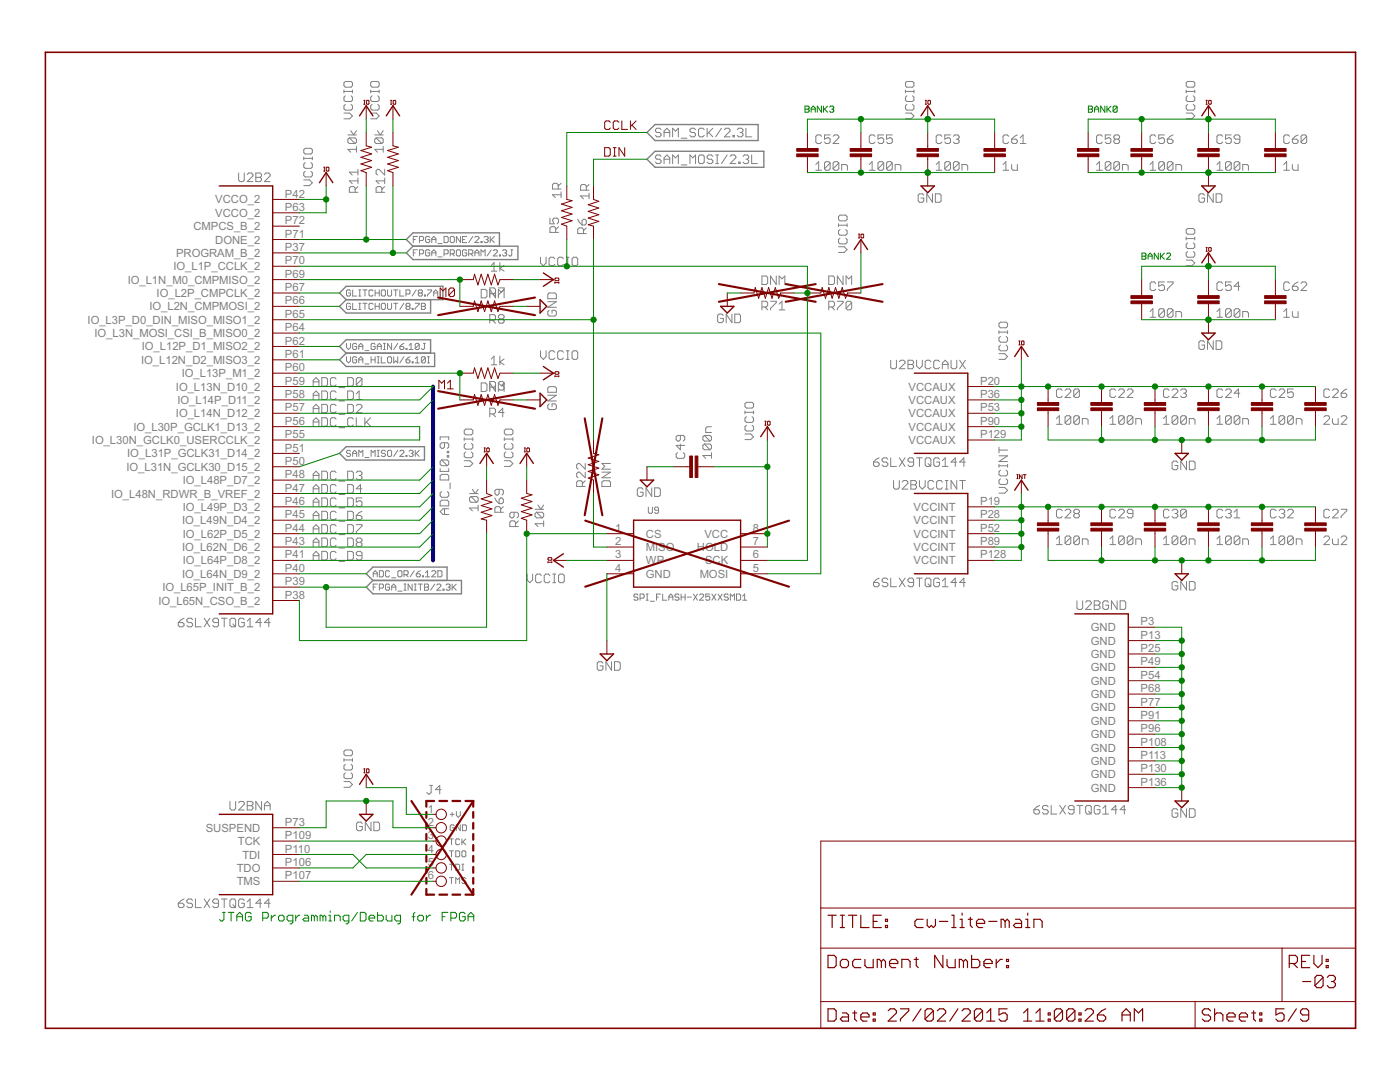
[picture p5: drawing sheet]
<svg xmlns="http://www.w3.org/2000/svg" width="279mm" height="216mm" viewBox="0 0 279 216" stroke-linecap="round" stroke-linejoin="round" font-family="sans-serif">
<defs><g id="words">
<g font-size="2.5" fill="#808080">
<text x="43" y="40.6">VCCO_2</text>
<text x="56.9" y="39.4">P42</text>
<text x="38.6" y="45.9">CMPCS_B_2</text>
<text x="43" y="43.3">VCCO_2</text>
<text x="56.9" y="42.1">P63</text>
<text x="56.9" y="44.7">P72</text>
<text x="56.9" y="47.4">P71</text>
<text x="34.6" y="53.9">IO_L1P_CCLK_2</text>
<text x="35.1" y="51.3">PROGRAM_B_2</text>
<text x="43" y="48.6">DONE_2</text>
<text x="56.9" y="50.1">P37</text>
<text x="56.9" y="52.7">P70</text>
<text x="25.5" y="56.6">IO_L1N_M0_CMPMISO_2</text>
<text x="31.3" y="59.3">IO_L2P_CMPCLK_2</text>
<text x="56.9" y="55.4">P69</text>
<text x="56.9" y="58.1">P67</text>
<text x="17.5" y="64.6">IO_L3P_D0_DIN_MISO_MISO1_2</text>
<text x="29.8" y="61.9">IO_L2N_CMPMOSI_2</text>
<text x="56.9" y="60.8">P66</text>
<text x="56.9" y="63.4">P65</text>
<text x="18.9" y="67.3">IO_L3N_MOSI_CSI_B_MISO0_2</text>
<text x="28.3" y="69.9">IO_L12P_D1_MISO2_2</text>
<text x="56.9" y="66.1">P64</text>
<text x="56.9" y="68.8">P62</text>
<text x="56.9" y="71.4">P61</text>
<text x="28.2" y="72.6">IO_L12N_D2_MISO3_2</text>
<text x="35.1" y="77.9">IO_L13N_D10_2</text>
<text x="36.3" y="75.3">IO_L13P_M1_2</text>
<text x="56.9" y="74.1">P60</text>
<text x="56.9" y="76.8">P59</text>
<text x="181.3" y="77.9">VCCAUX</text>
<text x="195.6" y="76.8">P20</text>
<text x="35.1" y="83.3">IO_L14N_D12_2</text>
<text x="35.4" y="80.6">IO_L14P_D11_2</text>
<text x="56.9" y="79.4">P58</text>
<text x="56.9" y="82.1">P57</text>
<text x="181.3" y="80.6">VCCAUX</text>
<text x="181.3" y="83.3">VCCAUX</text>
<text x="195.6" y="79.4">P36</text>
<text x="195.6" y="82.1">P53</text>
<text x="18.3" y="88.6">IO_L30N_GCLK0_USERCCLK_2</text>
<text x="26.6" y="85.9">IO_L30P_GCLK1_D13_2</text>
<text x="56.9" y="84.8">P56</text>
<text x="56.9" y="87.4">P55</text>
<text x="181.3" y="85.9">VCCAUX</text>
<text x="181.3" y="88.6">VCCAUX</text>
<text x="195.6" y="84.8">P90</text>
<text x="195.6" y="87.4">P129</text>
<text x="25.2" y="93.9">IO_L31N_GCLK30_D15_2</text>
<text x="25.4" y="91.3">IO_L31P_GCLK31_D14_2</text>
<text x="56.9" y="90.1">P51</text>
<text x="56.9" y="92.8">P50</text>
<text x="56.9" y="95.4">P48</text>
<text x="22.2" y="99.3">IO_L48N_RDWR_B_VREF_2</text>
<text x="36.5" y="96.6">IO_L48P_D7_2</text>
<text x="36.5" y="102">IO_L49P_D3_2</text>
<text x="56.9" y="98.1">P47</text>
<text x="56.9" y="100.8">P46</text>
<text x="182.3" y="102">VCCINT</text>
<text x="195.6" y="100.8">P19</text>
<text x="36.4" y="104.6">IO_L49N_D4_2</text>
<text x="36.5" y="107.3">IO_L62P_D5_2</text>
<text x="56.9" y="103.4">P45</text>
<text x="56.9" y="106.1">P44</text>
<text x="122.8" y="106.1">1</text>
<text x="128.9" y="107.3">CS</text>
<text x="140.6" y="107.3">VCC</text>
<text x="150.3" y="106.1">8</text>
<text x="182.3" y="104.6">VCCINT</text>
<text x="182.3" y="107.3">VCCINT</text>
<text x="195.6" y="103.4">P28</text>
<text x="195.6" y="106.1">P52</text>
<text x="36.4" y="110">IO_L62N_D6_2</text>
<text x="36.5" y="112.6">IO_L64P_D8_2</text>
<text x="56.9" y="108.8">P43</text>
<text x="56.9" y="111.4">P41</text>
<text x="122.8" y="108.8">2</text>
<text x="122.8" y="111.4">3</text>
<text x="128.9" y="109.9">MISO</text>
<text x="128.9" y="112.6">WP</text>
<text x="139.1" y="110">HOLD</text>
<text x="140.7" y="112.6">SCK</text>
<text x="150.3" y="108.8">7</text>
<text x="150.3" y="111.4">6</text>
<text x="182.3" y="110">VCCINT</text>
<text x="182.3" y="112.6">VCCINT</text>
<text x="195.6" y="108.8">P89</text>
<text x="195.6" y="111.4">P128</text>
<text x="32.4" y="118">IO_L65P_INIT_B_2</text>
<text x="36.4" y="115.3">IO_L64N_D9_2</text>
<text x="56.9" y="114.1">P40</text>
<text x="56.9" y="116.8">P39</text>
<text x="56.9" y="119.4">P38</text>
<text x="122.8" y="114.1">4</text>
<text x="128.9" y="115.3">GND</text>
<text x="139.6" y="115.3">MOSI</text>
<text x="150.3" y="114.1">5</text>
<text x="31.6" y="120.6">IO_L65N_CSO_B_2</text>
<text x="217.7" y="126">GND</text>
<text x="227.6" y="124.8">P3</text>
<text x="217.7" y="128.6">GND</text>
<text x="217.7" y="131.3">GND</text>
<text x="227.6" y="127.4">P13</text>
<text x="227.6" y="130.1">P25</text>
<text x="217.7" y="134">GND</text>
<text x="217.7" y="136.6">GND</text>
<text x="227.6" y="132.8">P49</text>
<text x="227.6" y="135.5">P54</text>
<text x="217.7" y="139.3">GND</text>
<text x="217.7" y="142">GND</text>
<text x="227.6" y="138.1">P68</text>
<text x="227.6" y="140.8">P77</text>
<text x="227.6" y="143.5">P91</text>
<text x="217.7" y="144.6">GND</text>
<text x="217.7" y="147.3">GND</text>
<text x="217.7" y="150">GND</text>
<text x="227.6" y="146.1">P96</text>
<text x="227.6" y="148.8">P108</text>
<text x="217.7" y="152.6">GND</text>
<text x="217.7" y="155.3">GND</text>
<text x="227.6" y="151.5">P113</text>
<text x="227.6" y="154.1">P130</text>
<text x="217.7" y="158">GND</text>
<text x="227.6" y="156.8">P136</text>
<text x="41.1" y="166">SUSPEND</text>
<text x="56.9" y="164.8">P73</text>
<text x="56.9" y="167.5">P109</text>
<text x="85.4" y="162.1">1</text>
<text x="85.4" y="167.5">3</text>
<text x="85.4" y="164.8">2</text>
<text x="47.2" y="174">TDO</text>
<text x="47.5" y="168.6">TCK</text>
<text x="48.4" y="171.3">TDI</text>
<text x="56.9" y="170.1">P110</text>
<text x="56.9" y="172.8">P106</text>
<text x="85.4" y="172.8">5</text>
<text x="85.4" y="170.1">4</text>
<text x="47.3" y="176.7">TMS</text>
<text x="56.9" y="175.5">P107</text>
<text x="85.4" y="175.5">6</text>
</g>
</g></defs>
<g fill="none" stroke="#808080" stroke-width=".2">
<path d="M68.6 18.2h1.7M68.6 16.5l.3-.2h1.2l.2 .2v.6l-.2 .3h-1.2l-.3-.3zM68.6 18v.5M68.9 19.1l-.3 .3v.6l.3 .3h1.2l.2-.3v-.6l-.2-.3M70.3 18v.5M74 18v.5M74 18.2h1.7M74.3 19.1l-.3 .3v.6l.3 .3h1.1l.3-.3v-.6l-.3-.3M74.3 16.3h1.1l.3 .2v.6l-.3 .3h-1.1l-.3-.3v-.6zM75.7 18v.5M180.7 18.2h1.7M180.7 16.5l.3-.2h1.1l.3 .2v.6l-.3 .3h-1.1l-.3-.3z"/>
<path d="M180.7 18v.5M181 19.1l-.3 .3v.6l.3 .3h1.1l.3-.3v-.6l-.3-.3M182.4 18v.5M236.7 18.2h1.7M236.7 16.5l.3-.2h1.1l.3 .2v.6l-.3 .3h-1.1l-.3-.3zM236.7 18v.5M237 19.1l-.3 .3v.6l.3 .3h1.1l.3-.3v-.6l-.3-.3M238.4 18v.5M47.6 34.5v1.4l.3 .3h.6l.2-.3v-1.4M49.3 34.8l.3-.3h.6l.3 .3v.3l-1.2 1.1h1.2M51.1 34.5h.8l.3 .3v.3l-.3 .3 .3 .3v.2l-.3 .3h-.8zM51.1 35.4h.8"/>
<path d="M52.8 34.8l.3-.3h.5l.3 .3v.3l-1.1 1.1h1.1M60.6 35.9h1.2l.5 .6-.5 .5h-1.2M60.6 29.9l.3-.3h1.2l.2 .3v.5l-.2 .3h-1.2l-.3-.3zM60.6 31.3v.6M60.6 31.6h1.7M60.9 34.2l-.3 .3v.5l.3 .3h1.2l.2-.3v-.5l-.2-.3M60.9 32.4l-.3 .3v.6l.3 .3h1.2l.2-.3v-.6l-.2-.3M62.3 31.3v.6M68.6 22.6h1.2l.5 .5-.5 .6h-1.2M68.9 20.8l-.3 .3v.6l.3 .3h1.2l.2-.3v-.6l-.2-.3M69.4 26.9h1.7M69.7 27.5h1.2l.2 .3v.6l-.2 .2"/>
<path d="M69.7 27.5l-.3 .3v.6l.3 .2h1.2M69.7 27.5l1.2 1.1M70 26.1l.6 .8 .5-.8M70.9 38.4v-.9l-.3-.3h-.6l-.3 .3v.9h1.7M71.1 29.8h-1.7l.6 .6M71.1 29.2v1.2M71.4 37.2l-.5 .6M71.4 36.1h-1.7l.6 .5M71.4 33.8v1.1M71.4 35.5v1.1M71.4 34.4h-1.7l.6 .5M74 22.6h1.1l.6 .5-.6 .6h-1.1"/>
<path d="M74.3 20.8l-.3 .3v.6l.3 .3h1.1l.3-.3v-.6l-.3-.3M74.8 26.9h1.7M75.1 27.5h1.1l.3 .3v.6l-.3 .2M75.1 27.5l-.3 .3v.6l.3 .2h1.1M75.1 27.5l1.1 1.1M75.3 26.1l.6 .8 .6-.8M76.2 38.4v-.9l-.3-.3h-.5l-.3 .3v.9h1.7M76.5 29.8h-1.7l.5 .6M76.5 29.2v1.2M76.8 36.1h-1.7l.5 .5M76.8 33.8v1.1l-1.2-1.1h-.2l-.3 .3v.5l.3 .3M76.8 37.2l-.6 .6"/>
<path d="M76.8 35.5v1.1M111.4 37.7v-.8l-.3-.3h-.6l-.2 .3v.8h1.7M112 38.9h-1.7l.5 .5M112 38.3v1.1M112 36.6l-.6 .5M117 38v-.9l-.3-.3h-.6l-.2 .3v.9h1.7M117.6 39.1h-1.7l.5 .6M117.6 38.5v1.2M117.6 36.8l-.6 .6M131.9 25.9l-.2-.3h-.6l-.3 .3v.3l.3 .2h.6l.2 .3v.3l-.2 .3h-.6l-.3-.3M131.9 31.2l-.2-.3h-.6l-.3 .3v.3l.3 .3h.6l.2 .3v.2l-.2 .3h-.6l-.3-.3M132.5 26.4h1.2"/>
<path d="M132.5 27.3v-1.1l.6-.6 .6 .6v1.1M132.5 32.6v-1.1l.6-.6 .6 .6v1.1M132.5 31.8h1.2M134.2 27.3v-1.7l.6 .6 .6-.6v1.7M134.2 32.6v-1.7l.6 .6 .6-.6v1.7M136 27.6h1.1M136 32.9h1.1M137.7 32.6v-1.7l.6 .6 .5-.6v1.7M138.8 25.9l-.3-.3h-.5l-.3 .3v.3l.3 .2h.5l.3 .3v.3l-.3 .3h-.5l-.3-.3M139.4 31.2l.3-.3h.6l.2 .3v1.1l-.2 .3h-.6l-.3-.3zM140.5 25.9l-.2-.3h-.6l-.3 .3v1.1l.3 .3h.6l.2-.3M141.1 25.6v1.7"/>
<path d="M141.4 26.4l.9 .9M142.3 31.2l-.3-.3h-.6l-.3 .3v.3l.3 .3h.6l.3 .3v.2l-.3 .3h-.6l-.3-.3M142.3 25.6l-1.2 1.1M142.8 30.9h.6M142.8 32.6h.6M143.1 30.9v1.7M144 25.6l-1.2 1.7M144.6 25.9l.2-.3h.6l.3 .3v.3l-1.1 1.1h1.1M145.1 30.9l-1.1 1.7M145.7 31.2l.3-.3h.6l.3 .3v.3l-1.2 1.1h1.2M146.3 27h.3v.3h-.3zM147.1 25.9l.3-.3h.6l.3 .3v.3l-.3 .2"/>
<path d="M147.4 32.3h.3v.3h-.3zM147.7 26.4h.3M148 26.4l.3 .3v.3l-.3 .3h-.6l-.3-.3M148.3 31.2l.3-.3h.5l.3 .3v.3l-.3 .3M148.9 25.6v1.7h1.1M148.9 31.8h.2M149.1 31.8l.3 .3v.2l-.3 .3h-.5l-.3-.3M150 30.9v1.7h1.2M162.8 32.8l.6-.5v1.7M162.8 34h1.2M164 27.2l-.3-.3h-.6l-.3 .3v1.1l.3 .3h.6l.3-.3M165.7 26.9h-1.2v.9l.6-.3h.3l.3 .3v.5l-.3 .3h-.6l-.3-.3"/>
<path d="M165.7 32.5v1.2l-.3 .3h-.6l-.3-.3M165.7 32.5l-.3-.2h-.6l-.3 .2v1.2M165.7 32.5l-1.2 1.2M166.3 27.2l.2-.3h.6l.3 .3v.3l-1.1 1.1h1.1M167.4 32.5v1.2l-.3 .3h-.6l-.2-.3M167.4 32.5l-.3-.2h-.6l-.2 .2v1.2M167.4 32.5l-1.1 1.2M168 34v-1.2h.8l.3 .3v.9M173.5 34h1.1M173.5 32.8l.6-.5v1.7M174.6 27.2l-.3-.3h-.5l-.3 .3v1.1l.3 .3h.5l.3-.3M176.4 26.9h-1.2v.9l.6-.3h.3l.3 .3v.5l-.3 .3h-.6l-.3-.3"/>
<path d="M176.4 32.5v1.2l-.3 .3h-.6l-.3-.3M176.4 32.5l-.3-.2h-.6l-.3 .2v1.2M176.4 32.5l-1.2 1.2M178.1 26.9h-1.2v.9l.9-.3 .3 .3v.5l-.3 .3h-.6l-.3-.3M178.1 32.5v1.2l-.3 .3h-.6l-.3-.3M178.1 32.5l-.3-.2h-.6l-.3 .2v1.2M178.1 32.5l-1.2 1.2M178.6 34v-1.2h.9l.3 .3v.9M180.7 22.6h1.1l.6 .5-.6 .6h-1.1M181 20.8l-.3 .3v.6l.3 .3h1.1l.3-.3v-.6l-.3-.3M184.4 38.9l-.3-.2h-.6l-.3 .2v1.2l.3 .3h.6l.3-.3v-.6h-.6M186.1 38.7v1.7l-1.1-1.7v1.7"/>
<path d="M186.7 38.7h.8l.3 .2v1.2l-.3 .3h-.8zM186.8 34h1.2M186.8 32.8l.6-.5v1.7M188 27.2l-.3-.3h-.6l-.3 .3v1.1l.3 .3h.6l.3-.3M189.7 26.9h-1.1v.9l.5-.3h.3l.3 .3v.5l-.3 .3h-.6l-.2-.3M189.7 32.5v1.2l-.3 .3h-.6l-.2-.3M189.7 32.5l-.3-.2h-.6l-.2 .2v1.2M189.7 32.5l-1.1 1.2M190.3 27.2l.3-.3h.5l.3 .3v.3l-.3 .3M190.8 27.8h.3M191.1 27.8l.3 .3v.2l-.3 .3h-.5l-.3-.3M191.4 32.5v1.2l-.3 .3h-.5l-.3-.3"/>
<path d="M191.4 32.5l-.3-.2h-.5l-.3 .2v1.2M191.4 32.5l-1.1 1.2M192 34v-1.2h.8l.3 .3v.9M200.2 34h1.1M200.2 32.8l.5-.5v1.7M201.3 27.2l-.3-.3h-.6l-.2 .3v1.1l.2 .3h.6l.3-.3M201.9 27.8h.9l.2 .3v.2l-.2 .3h-.6l-.3-.3zM201.9 32.8v.9l.3 .3h.8v-1.2M203 26.9l-.5 .3-.6 .6M203.6 28.6h1.1M203.6 27.5l.6-.6v1.7M218.8 34h1.2"/>
<path d="M218.8 32.8l.6-.5v1.7M220 27.2l-.3-.3h-.6l-.3 .3v1.1l.3 .3h.6l.3-.3M221.7 26.9h-1.1v.9l.5-.3h.3l.3 .3v.5l-.3 .3h-.5l-.3-.3M221.7 32.5v1.2l-.3 .3h-.5l-.3-.3M221.7 32.5l-.3-.2h-.5l-.3 .2v1.2M221.7 32.5l-1.1 1.2M222.6 27.8l-.3 .3v.2l.3 .3h.5l.3-.3v-.2l-.3-.3M222.6 27.8l-.3-.3v-.3l.3-.3h.5l.3 .3v.3l-.3 .3M222.6 27.8h.5M223.4 32.5v1.2l-.3 .3h-.5l-.3-.3M223.4 32.5l-.3-.2h-.5l-.3 .2v1.2M223.4 32.5l-1.1 1.2"/>
<path d="M224 34v-1.2h.9l.2 .3v.9M229.5 34h1.2M229.5 32.8l.6-.5v1.7M230.7 27.2l-.3-.3h-.6l-.3 .3v1.1l.3 .3h.6l.3-.3M232.4 26.9h-1.2v.9l.6-.3h.3l.3 .3v.5l-.3 .3h-.6l-.3-.3M232.4 32.5v1.2l-.3 .3h-.6l-.3-.3M232.4 32.5l-.3-.2h-.6l-.3 .2v1.2M232.4 32.5l-1.2 1.2M233 27.8h.8l.3 .3v.2l-.3 .3h-.6l-.2-.3zM234.1 32.5v1.2l-.3 .3h-.6l-.2-.3M234.1 32.5l-.3-.2h-.6l-.2 .2v1.2M234.1 32.5l-1.1 1.2"/>
<path d="M234.1 26.9l-.6 .3-.5 .6M234.7 34v-1.2h.8l.3 .3v.9M236.7 22.6h1.2l.5 .5-.5 .6h-1.2M237 20.8l-.3 .3v.6l.3 .3h1.1l.3-.3v-.6l-.3-.3M240.4 38.9l-.3-.2h-.6l-.2 .2v1.2l.2 .3h.6l.3-.3v-.6h-.6M242.1 38.7v1.7l-1.1-1.7v1.7M242.7 38.7h.8l.3 .2v1.2l-.3 .3h-.8zM242.9 32.8l.5-.5v1.7M242.9 34h1.1M244 27.2l-.3-.3h-.6l-.2 .3v1.1l.2 .3h.6l.3-.3M245.7 26.9h-1.1v.9l.8-.3 .3 .3v.5l-.3 .3h-.5l-.3-.3M245.7 32.5l-.3-.2h-.5l-.3 .2v1.2"/>
<path d="M245.7 32.5v1.2l-.3 .3h-.5l-.3-.3M245.7 32.5l-1.1 1.2M247.4 27.8h-.8l-.3-.3v-.3l.3-.3h.6l.2 .3v1.1l-.2 .3h-.6l-.3-.3M247.4 32.5l-1.1 1.2M247.4 32.5l-.2-.2h-.6l-.3 .2v1.2M247.4 32.5v1.2l-.2 .3h-.6l-.3-.3M248 34v-1.2h.9l.3 .3v.9M256.2 34h1.1M256.2 32.8l.6-.5v1.7M257.3 27.2l-.3-.3h-.5l-.3 .3v1.1l.3 .3h.5l.3-.3M257.9 27.8h.9l.3 .3v.2l-.3 .3h-.6l-.3-.3zM257.9 32.8v.9l.3 .3h.9v-1.2"/>
<path d="M259.1 26.9l-.6 .3-.6 .6M260.8 27.2v1.1l-.3 .3h-.6l-.2-.3M260.8 27.2l-.3-.3h-.6l-.2 .3v1.1M260.8 27.2l-1.1 1.1M70 58l-.2-.2h-.5l-.1 .2v.9l.1 .2h.5l.2-.2v-.4h-.4M70.4 57.8v1.3h.8M71.6 57.8h.4M71.6 59.1h.4M71.8 57.8v1.3M72.4 57.8h.8M72.8 57.8v1.3M74.5 58l-.2-.2h-.4l-.3 .2v.9l.3 .2h.4l.2-.2"/>
<path d="M74.9 58.5h.8M74.9 57.8v1.3M75.7 57.8v1.3M76.1 58l.2-.2h.4l.2 .2v.9l-.2 .2h-.4l-.2-.2zM77.3 57.8v1.1l.2 .2h.5l.1-.2v-1.1M78.6 57.8h.8M79 57.8v1.3M79.8 57.8v1.3h.8M81 58.7h.6l.2-.2v-.5l-.2-.2h-.6v1.3M82.5 47.8h.4M82.5 50.5h.4M83.1 57.8l-.8 1.3"/>
<path d="M83.3 47.2h-.8v1.2M83.3 49.8h-.8v1.3M83.7 58.5h.4M83.7 58.5l-.2-.2 .2-.5h.4l.2 .2-.2 .5M83.7 58.5l-.2 .2 .2 .4h.4l.2-.2-.2-.4M83.7 48h.6l.2-.2v-.4l-.2-.2h-.6v1.2M83.7 50.7h.6l.2-.2v-.5l-.2-.2h-.6v1.3M84.7 58.9h.2v.2h-.2zM85.3 57.8h.8v.2l-.8 .9v.2M85.8 47.4l-.2-.2h-.4l-.3 .2v.8l.3 .2h.4l.2-.2v-.4h-.5M85.8 50l-.2-.2h-.4l-.3 .2v.9l.3 .2h.4l.2-.2v-.4h-.5M86.2 47.8h.8"/>
<path d="M86.2 48.4v-.8l.4-.4 .4 .4v.8M86.2 51.1v-.9l.4-.4 .4 .4v.9M86.2 50.5h.8M86.6 58.5h.8M86.6 59.1v-.8l.4-.5 .4 .5v.8M87.4 48.6h.8M87.4 51.3h.8M88.6 47.2h.6l.3 .2v.8l-.3 .2h-.6zM88.6 50.7h.6l.3-.2v-.5l-.3-.2h-.6v1.3M89.9 47.4l.2-.2h.4l.2 .2v.8l-.2 .2h-.4l-.2-.2zM89.9 50.7h.6l.2-.2v-.5l-.2-.2h-.6v1.3M90.3 50.7l.4 .4"/>
<path d="M91.1 50l.2-.2h.4l.2 .2v.9l-.2 .2h-.4l-.2-.2zM91.9 47.2v1.2l-.8-1.2v1.2M92.3 47.8h.4M93.1 47.2h-.8v1.2h.8M93.1 50l-.2-.2h-.4l-.2 .2v.9l.2 .2h.4l.2-.2v-.4h-.4M93.5 50.7h.6l.3-.2v-.5l-.3-.2h-.6v1.3M94 50.7l.4 .4M94.4 47.2l-.9 1.2M94.8 47.4l.2-.2h.4l.2 .2v.2l-.8 .8h.8M94.8 51.1v-.9l.4-.4 .4 .4v.9M94.8 50.5h.8M96 48.2h.2v.2h-.2z"/>
<path d="M96 51.1v-1.3l.4 .4 .4-.4v1.3M96 57.7h.9l.3 .3v1.2l-.3 .2h-.9zM96.6 47.4l.2-.2h.4l.2 .2-.2 .4M97 47.8h.2M97.2 47.8l.2 .2-.2 .4h-.4l-.2-.2M97.7 57.7l1.2 1.7v-1.7l-.3-.3h-.9v2M97.8 47.2v1.2M98 53l.6-.6v1.7M98 54.1h1.2M98 47.8l.7 .6M98 49.8l-.8 1.3M98.3 58.6l.6 .6"/>
<path d="M98.4 50l.3-.2h.4l.2 .2v.2l-.9 .9h.9M98.7 47.2l-.9 .8M98.9 58.3l-.3 .3h-.9M99.5 57.4h1.1v2M99.7 50.9h.2v.2h-.2zM99.8 52.4v1.7M100 58.3l-.5-.6v1.7M100.3 50l.2-.2h.4l.2 .2-.2 .5M100.6 53l-.8 .5 .8 .6M100.6 57.7l-1.1 1.2M100.7 50.5h.2M100.9 50.5l.2 .2-.2 .4h-.4l-.2-.2"/>
<path d="M101.9 49.8h.4M102.1 49.8v1.1l-.2 .2-.4-.2M107.9 51.3v1.2l.5 .5 .6-.5v-1.2M109.6 58.5h1.1l.3 .3v.8h-1.7v-.8zM109.7 43.5v1.2h.9l-.3-.9 .3-.3h.6l.3 .3v.6l-.3 .3M110.7 51.6l-.3-.3h-.5l-.3 .3v1.1l.3 .3h.5l.3-.3M110.9 46.4v-.9l-.3-.3h-.6l-.3 .3v.9h1.8M111.5 45.2l-.6 .6M112.4 51.6l-.3-.3h-.5l-.3 .3v1.1l.3 .3h.5l.3-.3M113 51.3h.6M113 53h.6M113.3 51.3v1.7"/>
<path d="M114.4 51.3h.6l.3 .3v1.1l-.3 .3h-.6l-.2-.3v-1.1zM115.3 43.8l.3 .5 .6 .6M116.2 44l.2-.2h.3l.3 .2v.6l-.3 .3h-.5zM116.4 46.6v-.8l-.2-.3h-.6l-.3 .3v.8h1.7M117 45.5l-.6 .5M152.1 55.1h.8l.3 .3v1.1l-.3 .3h-.8zM154.9 55.1v1.7l-1.1-1.7v1.7M155.5 56.8v-1.7l.6 .5 .5-.5v1.7M165.4 55.1h.8l.3 .3v1.1l-.3 .3h-.8zM167.3 43.2l.3-.3h1.2l.3 .3v.6l-.3 .3h-1.2l-.3-.3zM167.3 49.2h1.2l.6 .6-.6 .6h-1.2M167.3 44.6v.6"/>
<path d="M167.3 44.9h1.8M167.6 47.5l-.3 .3v.6l.3 .3h1.2l.3-.3v-.6l-.3-.3M167.6 45.8l-.3 .3v.6l.3 .2h1.2l.3-.2v-.6l-.3-.3M168.3 55.1v1.7l-1.2-1.7v1.7M168.8 56.8v-1.7l.6 .5 .6-.5v1.7M169.1 44.6v.6M230.7 56.6l-.3-.3h-.6l-.3 .3v1.1l.3 .3h.6l.3-.3M232.4 56.3h-1.2v.8l.6-.3h.3l.3 .3v.6l-.3 .3h-.6l-.3-.3M233 56.3h1.1v.3l-1.1 1.1v.3M236.7 51.9h1.2l.5 .6-.5 .5h-1.2M236.7 47.3v.6M236.7 47.6h1.7"/>
<path d="M237 50.2l-.3 .3v.5l.3 .3h1.1l.3-.3v-.5l-.3-.3M237 45.6h1.1l.3 .3v.6l-.3 .2h-1.1l-.3-.2v-.6zM237 48.5l-.3 .2v.6l.3 .3h1.1l.3-.3v-.6l-.3-.2M238.4 47.3v.6M244 56.6l-.3-.3h-.6l-.2 .3v1.1l.2 .3h.6l.3-.3M245.7 56.3h-1.1v.8l.6-.3h.2l.3 .3v.6l-.3 .3h-.5l-.3-.3M247.4 57.1h-1.1l.9-.8v1.7M257.3 56.6l-.3-.3h-.5l-.3 .3v1.1l.3 .3h.5l.3-.3M257.9 57.1h.9l.3 .3v.3l-.3 .3h-.6l-.3-.3zM259.1 56.3l-.6 .3-.6 .5M259.7 56.6l.2-.3h.6l.3 .3v.2l-1.1 1.2h1.1M62.5 78.9h1.1"/>
<path d="M62.5 77v-1.1l.6-.5 .5 .5v1.1M62.5 79.7v-1.1l.6-.6 .5 .6v1.1M62.5 76.2h1.1M64.2 75.4h.9l.3 .2v1.2l-.3 .2h-.9zM64.2 78h.9l.3 .3v1.1l-.3 .3h-.9zM67.1 75.6l-.3-.2h-.6l-.3 .2v1.2l.3 .2h.6l.3-.2M67.1 78.3l-.3-.3h-.6l-.3 .3v1.1l.3 .3h.6l.3-.3M67.7 77.3h1.1M69.2 68.5v.8l.4 .4 .4-.4v-.8M69.2 71.2v.8l.4 .4 .4-.4v-.8M69.4 75.4h.8l.3 .2v1.2l-.3 .2h-.8zM69.4 78h.8l.3 .3v1.1l-.3 .3h-.8z"/>
<path d="M70 60.7l-.2-.2h-.5l-.1 .2v.8l.1 .2h.5l.2-.2v-.4h-.4M70.4 60.5v1.2h.8M71.1 79.7h1.1M71.1 78.6l.6-.6v1.7M71.2 68.7l-.2-.2h-.4l-.2 .2v.8l.2 .2h.4l.2-.2v-.4h-.4M71.2 71.4l-.2-.2h-.4l-.2 .2v.8l.2 .2h.4l.2-.2v-.4h-.4M71.6 72.4v-.8l.4-.4 .4 .4v.8M71.6 69.1h.8M71.6 69.7v-.8l.4-.4 .4 .4v.8M71.6 71.8h.8M71.6 60.5h.4M71.6 61.7h.4"/>
<path d="M71.8 60.5v1.2M72.2 75.6l-.3-.2h-.5l-.3 .2v1.2M72.2 75.6v1.2l-.3 .2h-.5l-.3-.2M72.2 75.6l-1.1 1.2M72.4 60.5h.8M72.8 70h.8M72.8 72.6h.8M72.8 60.5v1.2M74.1 71.2v1.2M74.1 71.8h.8M74.5 60.7l-.2-.2h-.4l-.3 .2v.8l.3 .2h.4l.2-.2M74.9 68.7l-.2-.2h-.4l-.2 .2v.8l.2 .2h.4l.2-.2v-.4h-.4"/>
<path d="M74.9 60.5v1.2M74.9 71.2v1.2M74.9 61.1h.8M75.3 69.7v-.8l.4-.4 .4 .4v.8M75.3 69.1h.8M75.3 71.2h.4M75.3 72.4h.4M75.5 71.2v1.2M75.7 60.5v1.2M76.1 60.7l.2-.2h.4l.2 .2v.8l-.2 .2h-.4l-.2-.2zM76.1 71.2v1.2h.8M76.5 68.5h.4"/>
<path d="M76.5 69.7h.4M76.7 68.5v1.2M77.3 60.5v1l.2 .2h.5l.1-.2v-1M77.5 71.2h.5l.1 .2v.8l-.1 .2h-.5l-.2-.2v-.8zM78.1 68.5v1.2l-.8-1.2v1.2M78.6 71.2v1.2l.4-.4 .4 .4v-1.2M78.6 60.5h.8M79 60.5v1.2M79.4 68.5l-.8 1.2M79.8 69.1h.6l.2 .4-.2 .2h-.4l-.2-.2zM80.6 68.5l-.8 .6M80.6 71.2l-.8 1.2"/>
<path d="M80.6 60.5l-.8 1.2M81 69.5h.2v.2h-.2zM81 71.8h.6l.2 .4-.2 .2h-.4l-.2-.2zM81.2 61.1l-.2-.2 .2-.4h.4l.2 .2-.2 .4M81.2 61.1l-.2 .2 .2 .4h.4l.2-.2-.2-.4M81.2 61.1h.4M81.6 69.7h.8M81.6 68.9l.4-.4v1.2M81.8 71.2l-.8 .6M82.3 72.2h.1v.2h-.1zM82.3 61.5h.1v.2h-.1zM82.9 60.5h.8v.2l-.8 .8v.2"/>
<path d="M82.9 72.4h.8M82.9 71.6l.4-.4v1.2M83.7 68.7v.8l-.2 .2h-.4l-.2-.2M83.7 68.7l-.2-.2h-.4l-.2 .2v.8M83.7 68.7l-.8 .8M84.1 60.5h.6l.2 .2-.2 .4 .2 .4-.2 .2h-.6zM84.1 61.1h.6M84.5 68.5h.4M84.7 68.5v1l-.2 .2-.4-.2M84.9 71.4v.8l-.2 .2h-.4l-.2-.2M84.9 71.4l-.2-.2h-.4l-.2 .2v.8M84.9 71.4l-.8 .8"/>
<path d="M85.3 71.2h.4M85.3 72.4h.4M85.5 71.2v1.2M96 76.4h.9l.3 .3v1.1l-.3 .3h-.9zM97.7 63.9h.9l.3-.3v-.5l-.3-.3h-.9v1.7M97.7 76.4l1.2 1.7v-1.7l-.3-.3h-.9v2M98 71.6l.6-.5v1.7M98 72.8h1.2M98.3 63.9l.6 .6M98.3 77.3l.6 .5M98.9 77l-.3 .3h-.9M99.5 76.4v1.7"/>
<path d="M99.5 76.4l.5 .6M99.5 76.4l.3-.3h.5l.3 .3M99.5 77.5l.3 .3h.5l.3-.3M99.8 71.1v1.7M99.8 63.6l-.3-.2v-.3l.3-.3h.5l.3 .3v.3l-.3 .2M99.8 63.6l-.3 .3v.3l.3 .3h.5l.3-.3v-.3l-.3-.3M99.8 63.6h.5M100 77h.3M100.3 77l.3 .3M100.6 76.4v1.7M100.6 71.6l-.8 .6 .8 .6M100.6 76.4l-.6 .6"/>
<path d="M100.6 76.7l-.3 .3M107.9 70v1.1l.5 .6 .6-.6v-1.1M109.3 78.9h1.7l-1.7 1.1h1.7M109.3 60.2h1.7l-1.7 1.1h1.7M109.6 61.9l-.3 .3v.6l.3 .3h1.1l.3-.3v-.6l-.3-.3h-.5v.6M109.6 77.2h1.1l.3 .2v.9h-1.7v-.9zM110.7 70.3l-.3-.3h-.5l-.3 .3v1.1l.3 .3h.5l.3-.3M112.4 70.3l-.3-.3h-.5l-.3 .3v1.1l.3 .3h.5l.3-.3M113 70h.6M113 71.7h.6M113.3 70v1.7M114.4 70h.6l.3 .3v1.1l-.3 .3h-.6l-.2-.3v-1.1z"/>
<path d="M144.4 62.9l-.3-.2h-.6l-.3 .2v1.2l.3 .3h.6l.3-.3v-.6h-.6M146.1 62.7v1.7l-1.2-1.7v1.7M146.6 62.7h.9l.3 .2v1.2l-.3 .3h-.9zM152.1 61.3h.8l.3-.3v-.6l-.3-.3h-.8v1.7M152.6 61.3l.6 .5M153.8 60.1h1.1v.3l-1.1 1.1v.3M155.5 61.8h1.1M155.5 60.7l.6-.6v1.7M165.4 61.3h.8l.3-.3v-.6l-.3-.3h-.8v1.7M166 61.3l.5 .5M167.1 60.1h1.2v.3l-1.2 1.1v.3M170 60.4l-.3-.3h-.6l-.3 .3v1.1"/>
<path d="M170 60.4v1.1l-.3 .3h-.6l-.3-.3M170 60.4l-1.2 1.1M177.8 71.9v1.4l.2 .3h.6l.3-.3v-1.4M179.5 72.2l.3-.3h.5l.3 .3v.3l-1.1 1.1h1.1M181.2 71.9h.9l.2 .3v.3l-.2 .2 .2 .3v.3l-.2 .3h-.9zM181.2 72.7h.9M182.9 71.9v1.1l.6 .6 .6-.6v-1.1M185.8 72.2l-.3-.3h-.6l-.3 .3v1.1l.3 .3h.6l.3-.3M187.5 72.2l-.3-.3h-.6l-.2 .3v1.1l.2 .3h.6l.3-.3M188.1 72.7h1.1M188.1 73.6v-1.1l.5-.6 .6 .6v1.1M189.8 71.9v1.4l.3 .3h.5l.3-.3v-1.4"/>
<path d="M191.5 71.9l1.2 1.7M192.7 71.9l-1.2 1.7M199.4 70.6h1.1l.6 .5-.6 .6h-1.1M199.4 64.6l.3-.3h1.1l.3 .3v.5l-.3 .3h-1.1l-.3-.3zM199.4 66v.6M199.4 66.3h1.7M199.7 68.9l-.3 .3v.5l.3 .3h1.1l.3-.3v-.5l-.3-.3M199.7 67.1l-.3 .3v.6l.3 .3h1.1l.3-.3v-.6l-.3-.3M201.1 66v.6M212 77.9l-.3-.3h-.6l-.3 .3v1.1l.3 .3h.6l.3-.3M212.6 77.9l.3-.3h.5l.3 .3v.3l-1.1 1.1h1.1M215.4 77.9l-.3-.3h-.5l-.3 .3v1.1"/>
<path d="M215.4 77.9v1.1l-.3 .3h-.5l-.3-.3M215.4 77.9l-1.1 1.1M222.7 77.9l-.3-.3h-.6l-.3 .3v1.1l.3 .3h.6l.3-.3M223.2 77.9l.3-.3h.6l.3 .3v.3l-1.2 1.1h1.2M225 77.9l.2-.3h.6l.3 .3v.3l-1.1 1.1h1.1M229.5 63.3h1.2M229.5 62.2l.6-.6v1.7M232.4 61.9v1.1l-.3 .3h-.6l-.3-.3M232.4 61.9l-.3-.3h-.6l-.3 .3v1.1M232.4 61.9l-1.2 1.1M233.3 77.9l-.3-.3h-.5l-.3 .3v1.1l.3 .3h.5l.3-.3M233.9 77.9l.3-.3h.6l.3 .3v.3l-1.2 1.1h1.2"/>
<path d="M234.1 61.9v1.1l-.3 .3h-.6l-.2-.3M234.1 61.9l-.3-.3h-.6l-.2 .3v1.1M234.1 61.9l-1.1 1.1M234.7 63.3v-1.1h.8l.3 .3v.8M235.6 77.9l.3-.3h.6l.3 .3v.3l-.3 .3M236.2 78.5h.3M236.5 78.5l.3 .3v.2l-.3 .3h-.6l-.3-.3M240.4 68.3l-.3-.3h-.6l-.2 .3v1.1l.2 .3h.6l.3-.3v-.5h-.6M242.1 68v1.7l-1.1-1.7v1.7M242.7 68h.8l.3 .3v1.1l-.3 .3h-.8zM242.9 62.2l.5-.6v1.7M242.9 63.3h1.1"/>
<path d="M244 77.9l-.3-.3h-.6l-.2 .3v1.1l.2 .3h.6l.3-.3M244.6 77.9l.3-.3h.5l.3 .3v.3l-1.1 1.1h1.1M245.7 61.9l-.3-.3h-.5l-.3 .3v1.1M245.7 61.9v1.1l-.3 .3h-.5l-.3-.3M245.7 61.9l-1.1 1.1M247.4 61.9l-.2-.3h-.6l-.3 .3v1.1M247.4 61.9v1.1l-.2 .3h-.6l-.3-.3M247.4 61.9l-1.1 1.1M247.4 78.5h-1.1l.9-.9v1.7M248 63.3v-1.1h.9l.3 .3v.8M254.7 77.9l-.3-.3h-.6l-.3 .3v1.1l.3 .3h.6l.3-.3M255.2 77.9l.3-.3h.6l.3 .3v.3l-1.2 1.1h1.2"/>
<path d="M256.2 63.3h1.1M256.2 62.2l.6-.6v1.7M257.9 62.2v.8l.3 .3h.9v-1.1M258.1 77.6h-1.1v.9l.5-.3h.3l.3 .3v.5l-.3 .3h-.5l-.3-.3M265.3 77.9l-.2-.3h-.6l-.3 .3v1.1l.3 .3h.6l.2-.3M265.9 77.9l.3-.3h.6l.3 .3v.3l-1.2 1.1h1.2M267.7 78.5h.8l.3 .3v.2l-.3 .3h-.6l-.2-.3zM268.8 77.6l-.6 .3-.5 .6M62.5 82.4v-1.1l.6-.6 .5 .6v1.1M62.5 85v-1.1l.6-.5 .5 .5v1.1M62.5 95.7v-1.1l.6-.6 .5 .6v1.1M62.5 98.4v-1.1l.6-.6 .5 .6v1.1"/>
<path d="M62.5 97.5h1.1M62.5 94.9h1.1M62.5 81.5h1.1M62.5 84.2h1.1M64.2 96.7h.9l.3 .3v1.1l-.3 .3h-.9zM64.2 99.4h.9l.3 .2v1.2l-.3 .3h-.9zM64.2 80.7h.9l.3 .3v1.1l-.3 .3h-.9zM64.2 83.4h.9l.3 .2v1.2l-.3 .2h-.9zM64.2 94h.9l.3 .3v1.1l-.3 .3h-.9zM67.1 97l-.3-.3h-.6l-.3 .3v1.1l.3 .3h.6l.3-.3M67.1 99.6l-.3-.2h-.6l-.3 .2v1.2l.3 .3h.6l.3-.3M67.1 81l-.3-.3h-.6l-.3 .3v1.1l.3 .3h.6l.3-.3"/>
<path d="M67.1 83.6l-.3-.2h-.6l-.3 .2v1.2l.3 .2h.6l.3-.2M67.1 94.3l-.3-.3h-.6l-.3 .3v1.1l.3 .3h.6l.3-.3M67.7 80h1.1M67.7 98.7h1.1M67.7 96h1.1M67.7 82.7h1.1M67.7 85.3h1.1M69.4 96.7h.8l.3 .3v1.1l-.3 .3h-.8zM69.4 99.4h.8l.3 .2v1.2l-.3 .3h-.8zM69.4 80.7h.8l.3 .3v1.1l-.3 .3h-.8zM69.4 94h.8l.3 .3v1.1l-.3 .3h-.8zM70 90.1l-.2-.2h-.5l-.1 .4 .1 .2h.5l.2 .4-.2 .2h-.5l-.1-.2"/>
<path d="M70.4 91.1v-.8l.4-.4 .4 .4v.8M70.4 90.5h.8M70.5 83.6l-.3-.2h-.5l-.3 .2v1.2l.3 .2h.5l.3-.2M71.1 81l.3-.3h.5l.3 .3v.3l-1.1 1.1h1.1M71.1 94.3l.3-.3h.5l.3 .3v.3l-.3 .3M71.1 83.4v1.6h1.1M71.6 91.1v-1.2l.4 .4 .4-.4v1.2M71.7 94.9h.2M71.9 94.9l.3 .3v.2l-.3 .3h-.5l-.3-.3M72.2 99.4h-1.1v.8l.8-.3 .3 .3v.6l-.3 .3h-.5l-.3-.3M72.2 97.5h-1.1l.8-.8v1.7M72.8 83.4v1.6"/>
<path d="M72.8 91.3h.8M73.1 84.2l.9 .8M74 83.4l-1.2 1.1M74.1 91.1v-1.2l.4 .4 .4-.4v1.2M75.3 89.9h.4M75.3 91.1h.4M75.5 89.9v1.2M76.9 90.1l-.2-.2h-.4l-.2 .2 .2 .4h.4l.2 .2-.2 .4h-.4l-.2-.2M77.5 89.9h.5l.1 .2v.8l-.1 .2h-.5l-.2-.2v-.8zM79.4 89.9l-.8 1.2M79.8 90.1l.2-.2h.4l.2 .2v.2l-.8 .8h.8M81 90.9h.2v.2h-.2z"/>
<path d="M81.6 90.1l.2-.2h.5l.1 .2-.1 .4M82 90.5h.3M82.3 90.5l.1 .2-.1 .4h-.5l-.2-.2M82.9 89.9v1.2M83.1 90.5l.6 .6M83.7 89.9l-.8 .8M87.8 87.8v-.6h1.8v.6M87.8 93.5v.6h1.8v-.6M87.8 94.9l.3-.2h1.2l.3 .2v.9h-1.8zM88.1 98.1l-.3 .3v.5l.3 .3h1.2l.3-.3v-.5l-.3-.3M88.1 91.8l-.3 .3v.5l.3 .3h1.2M88.1 91.8h1.2l.3 .3v.5l-.3 .3"/>
<path d="M88.1 91.8l1.2 1.1M88.7 88.3v.9l-.3 .3h-.3l-.3-.3v-.6l.3-.3h1.2l.3 .3v.6l-.3 .3M89.3 90.9h.3v.3h-.3zM89.3 90.1h.3v.2h-.3zM89.8 96.4v1.1M92.6 91.9h1.2l.6 .6-.6 .6h-1.2M92.6 87.6h1.8M92.6 85.9l.3-.3h1.2l.3 .3v.6l-.3 .3h-1.2l-.3-.3zM92.6 87.3v.6M92.9 90.2l-.3 .3v.6l.3 .2h1.2l.3-.2v-.6l-.3-.3M92.9 88.5l-.3 .3v.5l.3 .3h1.2l.3-.3v-.5l-.3-.3M93.7 98.5h1.7"/>
<path d="M94 99.1h1.1l.3 .3v.5l-.3 .3M94 99.1l-.3 .3v.5l.3 .3h1.1M94 99.1l1.1 1.1M94.3 97.6l.5 .9 .6-.9M94.4 87.3v.6M97.7 82.6h.9l.3-.3v-.6l-.3-.3h-.9v1.8M98.3 82.6l.6 .6M98.8 99.4l.2 .5 .6 .6M99.6 97.6v.9l-.3 .3h-.3l-.2-.3v-.6l.2-.3h1.2l.3 .3v.6l-.3 .3M99.9 99.4h.3l.3 .3v.5l-.3 .3h-.6v-.8zM100.6 82.3h-1.1l.8-.9v1.8M100.6 91.9h1.2l.6 .6-.6 .6h-1.2"/>
<path d="M100.6 85.9l.3-.3h1.2l.3 .3v.6l-.3 .3h-1.2l-.3-.3zM100.6 87.3v.6M100.6 87.6h1.8M100.9 90.2l-.3 .3v.6l.3 .2h1.2l.3-.2v-.6l-.3-.3M100.9 88.5l-.3 .3v.5l.3 .3h1.2l.3-.3v-.5l-.3-.3M102.4 87.3v.6M109.6 80.6l-.3 .3v.5l.3 .3h1.1l.3-.3v-.5l-.3-.3h-.5v.6M116.2 97.1v-.9l-.2-.3h-.6l-.3 .3v.9h1.7M116.8 94.2v1.1l-1.1-1.1h-.3l-.3 .3v.6l.3 .2M116.8 92.5v1.1l-1.1-1.1h-.3l-.3 .3v.5l.3 .3M116.8 95.9l-.6 .6M120.1 96.2l.3-.3h1.2l.2 .3v.9h-1.7z"/>
<path d="M120.1 94.2h1.7l-1.7 1.1h1.7M121.8 92.5h-1.7l.6 .5-.6 .6h1.7M128.3 97.6l-.2-.3h-.6l-.3 .3v1.2l.3 .3h.6l.2-.3v-.6h-.5M130.1 97.3v1.8l-1.2-1.8v1.8M130.6 97.3h.9l.3 .3v1.2l-.3 .3h-.9zM135.2 90.3l-.3 .3v.6l.3 .3h1.2l.3-.3v-.6l-.3-.3M135.8 86.9v.8l-.3 .3h-.3l-.3-.3v-.5l.3-.3h1.2l.3 .3v.5l-.3 .3M135.8 88.6v1.1l-.9-.8h1.8M140.6 88.6l-.3 .3v.6l.3 .2h1.1M140.6 86.9h1.1l.3 .3v.5l-.3 .3M140.6 88.6h1.1l.3 .3v.6l-.3 .2M140.6 86.9l-.3 .3v.5l.3 .3h1.1"/>
<path d="M140.6 88.6l1.1 1.1M140.6 86.9l1.1 1.1M142 85.2h-.9l-.3 .2v.9h1.2M142 90.9h-1.7l.5 .6M142 90.3v1.2M148.7 86.6h1.1l.6 .6-.6 .5h-1.1M148.7 80.6l.3-.3h1.1l.3 .3v.5l-.3 .3h-1.1l-.3-.3zM148.7 82v.6M148.7 82.3h1.7M149 84.9l-.3 .3v.5l.3 .3h1.1l.3-.3v-.5l-.3-.3M149 83.1l-.3 .3v.6l.3 .3h1.1l.3-.3v-.6l-.3-.3M150.4 82v.6"/>
<path d="M174.3 92.2h.9l.3 .3v.3l-.3 .3h-.6l-.3-.3zM175.5 91.4l-.6 .2-.6 .6M177.2 91.6l-.3-.2h-.6l-.3 .2v.3l.3 .3h.6l.3 .3v.3l-.3 .3h-.6l-.3-.3M177.8 91.4v1.7h1.1M178.3 95.9v1.4l.3 .3h.6l.3-.3v-1.4M179.5 91.4l1.1 1.7M180 96.2l.3-.3h.6l.3 .3v.3l-1.2 1.1h1.2M180.6 91.4l-1.1 1.7M181.8 95.9h.8l.3 .3v.3l-.3 .2 .3 .3v.3l-.3 .3h-.8zM181.8 96.7h.8M182.3 92.2h-.8l-.3-.3v-.3l.3-.2h.6l.2 .2v1.2l-.2 .3h-.6l-.3-.3M182.9 91.4h1.2"/>
<path d="M183.5 91.4v1.7M183.5 95.9v1.1l.6 .6 .5-.6v-1.1M184.6 91.6l.3-.2h.6l.3 .2v1.2l-.3 .3h-.6l-.3-.3zM185.2 92.5l.6 .6M186.4 96.2l-.3-.3h-.6l-.3 .3v1.1l.3 .3h.6l.3-.3M187.5 91.6l-.3-.2h-.6l-.2 .2v1.2l.2 .3h.6l.3-.3v-.6h-.6M188.1 93.1h1.1M188.1 91.9l.5-.5v1.7M188.1 96.2l-.3-.3h-.6l-.3 .3v1.1l.3 .3h.6l.3-.3M188.7 97.6h.5M188.7 95.9h.5M188.9 95.9v1.7"/>
<path d="M190.9 92.2h-1.1l.8-.8v1.7M190.9 95.9v1.7l-1.1-1.7v1.7M191.5 95.9h1.2M192.1 95.9v1.7M192.7 92.2h-1.2l.9-.8v1.7M199.4 89.2v1.2M199.4 92.7v.5M199.4 97.3h1.1l.6 .5-.6 .6h-1.1M199.4 92.9h1.7M199.4 91h1.7l-1.7 1.1h1.7M199.4 89.8h1.7M199.7 93.8l-.3 .3v.6l.3 .3h1.1l.3-.3v-.6l-.3-.3"/>
<path d="M199.7 95.5l-.3 .3v.6l.3 .3h1.1l.3-.3v-.6l-.3-.3M201.1 92.7v.5M210.8 83.5l.6-.5v1.7M210.8 84.7h1.2M213.7 83.2v1.2l-.3 .3h-.5l-.3-.3M213.7 83.2l-.3-.2h-.5l-.3 .2v1.2M213.7 83.2l-1.1 1.2M215.4 83.2v1.2l-.3 .3h-.5l-.3-.3M215.4 83.2l-.3-.2h-.5l-.3 .2v1.2M215.4 83.2l-1.1 1.2M216 84.7v-1.2h.9l.2 .3v.9M221.5 84.7h1.2"/>
<path d="M221.5 83.5l.6-.5v1.7M224.4 83.2v1.2l-.3 .3h-.6l-.3-.3M224.4 83.2l-.3-.2h-.6l-.3 .2v1.2M224.4 83.2l-1.2 1.2M226.1 83.2v1.2l-.3 .3h-.6l-.2-.3M226.1 83.2l-.3-.2h-.6l-.2 .2v1.2M226.1 83.2l-1.1 1.2M226.7 84.7v-1.2h.8l.3 .3v.9M232.2 84.7h1.1M232.2 83.5l.5-.5v1.7M235.1 83.2l-.3-.2h-.6l-.3 .2v1.2M235.1 92.3l-.3-.3h-.6l-.3 .3v1.2l.3 .2h.6l.3-.2v-.6h-.6"/>
<path d="M235.1 83.2v1.2l-.3 .3h-.6l-.3-.3M235.1 83.2l-1.2 1.2M236.8 83.2l-.3-.2h-.6l-.3 .2v1.2M236.8 83.2v1.2l-.3 .3h-.6l-.3-.3M236.8 83.2l-1.2 1.2M236.8 92v1.7l-1.2-1.7v1.7M237.3 84.7v-1.2h.9l.3 .3v.9M237.4 92h.8l.3 .3v1.2l-.3 .2h-.8zM242.9 84.7h1.1M242.9 83.5l.5-.5v1.7M245.7 83.2v1.2l-.3 .3h-.5l-.3-.3M245.7 83.2l-.3-.2h-.5l-.3 .2v1.2"/>
<path d="M245.7 83.2l-1.1 1.2M247.4 83.2v1.2l-.2 .3h-.6l-.3-.3M247.4 83.2l-.2-.2h-.6l-.3 .2v1.2M247.4 83.2l-1.1 1.2M248 84.7v-1.2h.9l.3 .3v.9M253.5 84.7h1.2M253.5 83.5l.6-.5v1.7M256.4 83.2v1.2l-.3 .3h-.6l-.3-.3M256.4 83.2l-.3-.2h-.6l-.3 .2v1.2M256.4 83.2l-1.2 1.2M258.1 83.2v1.2l-.3 .3h-.5l-.3-.3M258.1 83.2l-.3-.2h-.5l-.3 .2v1.2"/>
<path d="M258.1 83.2l-1.1 1.2M258.7 84.7v-1.2h.8l.3 .3v.9M264.2 83.2l.3-.2h.6l.2 .2v.3l-1.1 1.2h1.1M265.9 83.5v.9l.3 .3h.9v-1.2M267.7 83.2l.2-.2h.6l.3 .2v.3l-1.1 1.2h1.1M62.5 101.1v-1.2l.6-.5 .5 .5v1.2M62.5 103.7v-1.1l.6-.6 .5 .6v1.1M62.5 106.4v-1.1l.6-.6 .5 .6v1.1M62.5 109.1v-1.2l.6-.5 .5 .5v1.2M62.5 111.7v-1.1l.6-.6 .5 .6v1.1M62.5 110.9h1.1M62.5 108.2h1.1"/>
<path d="M62.5 105.5h1.1M62.5 102.9h1.1M62.5 100.2h1.1M64.2 102h.9l.3 .3v1.1l-.3 .3h-.9zM64.2 104.7h.9l.3 .3v1.1l-.3 .3h-.9zM64.2 107.4h.9l.3 .3v1.1l-.3 .3h-.9zM64.2 110h.9l.3 .3v1.1l-.3 .3h-.9zM67.1 110.3l-.3-.3h-.6l-.3 .3v1.1l.3 .3h.6l.3-.3M67.1 102.3l-.3-.3h-.6l-.3 .3v1.1l.3 .3h.6l.3-.3M67.1 105l-.3-.3h-.6l-.3 .3v1.1l.3 .3h.6l.3-.3M67.1 107.7l-.3-.3h-.6l-.3 .3v1.1l.3 .3h.6l.3-.3M67.7 112h1.1"/>
<path d="M67.7 109.3h1.1M67.7 106.7h1.1M67.7 104h1.1M67.7 101.3h1.1M69.4 110h.8l.3 .3v1.1l-.3 .3h-.8zM69.4 102h.8l.3 .3v1.1l-.3 .3h-.8zM69.4 104.7h.8l.3 .3v1.1l-.3 .3h-.8zM69.4 107.4h.8l.3 .3v1.1l-.3 .3h-.8zM71.1 102.9h.8l.3 .3v.2l-.3 .3h-.5l-.3-.3zM71.1 104.7h1.1v.3l-1.1 1.1v.3M71.4 108.2l-.3-.3v-.2l.3-.3h.5l.3 .3v.2l-.3 .3M71.4 108.2l-.3 .3v.3l.3 .3h.5l.3-.3v-.3l-.3-.3"/>
<path d="M71.4 108.2h.5M72.2 110.9h-.8l-.3-.3v-.3l.3-.3h.5l.3 .3v1.1l-.3 .3h-.5l-.3-.3M72.2 102l-.5 .3-.6 .6M74.5 115.1v-.8l.4-.4 .4 .4v.8M74.5 114.5h.8M74.5 117.2h.4M75.3 116.5h-.8v1.3M75.7 113.9h.6l.2 .2v.8l-.2 .2h-.6zM75.7 117.3h.6l.2-.1v-.5l-.2-.2h-.6v1.3M77.7 116.7l-.1-.2h-.5l-.2 .2v.9l.2 .2h.5l.1-.2v-.4h-.4M77.7 114.1l-.1-.2h-.5l-.2 .2v.8l.2 .2h.5l.1-.2M78.2 115.3h.8"/>
<path d="M78.2 117.8v-.9l.4-.4 .4 .4v.9M78.2 117.2h.8M79.4 114.1l.2-.2h.4l.2 .2v.8l-.2 .2h-.4l-.2-.2zM79.4 118h.8M80.6 117.8h.4M80.6 114.7h.6l.2-.2v-.4l-.2-.2h-.6v1.2M80.6 116.5h.4M80.8 116.5v1.3M81 114.7l.4 .4M82.3 116.5v1.3l-.9-1.3v1.3M82.7 117.8h.4M82.7 113.9l-.8 1.2"/>
<path d="M82.7 116.5h.4M82.9 116.5v1.3M83.1 114.5h.6l.2 .4-.2 .2h-.4l-.2-.2zM83.5 116.5h.8M83.9 113.9l-.8 .6M83.9 116.5v1.3M84.3 114.9h.2v.2h-.2zM84.7 116.5h.6l.2 .2-.2 .5 .2 .4-.2 .2h-.6zM84.7 117.2h.6M84.9 115.1h.8M84.9 114.3l.4-.4v1.2M86.1 114.1l.3-.2h.4l.2 .2v.2l-.9 .8h.9"/>
<path d="M86.8 116.5l-.9 1.3M87.2 116.7l.2-.2h.4l.2 .2v.2l-.8 .9h.8M87.4 113.9h.6l.2 .2v.8l-.2 .2h-.6zM87.8 100.1l.3-.3h1.2l.3 .3v.8h-1.8zM88.4 117.6h.2v.2h-.2zM88.7 101.5v1.2M89 116.7l.2-.2h.4l.2 .2-.2 .5M89.4 117.2h.2M89.6 101.5h-1.2l-.6 .6 .6 .6h1.2M89.6 117.2l.2 .1-.2 .5h-.4l-.2-.2M90.2 116.5v1.3M90.4 117.2l.7 .6"/>
<path d="M91.1 116.5l-.9 .8M95.4 101.4h-1.7l.6 .5M95.4 100.8v1.1M99.9 102.2v-.8l-.3-.3h-.6l-.2 .3v.8h1.7M100.5 101.1l-.6 .5M102.6 102.2v.9l-.3 .2h-.3l-.3-.2v-.6l.3-.3h1.2l.3 .3v.6l-.3 .2M102.9 105.1v-.9l-.3-.3h-.6l-.3 .3v.9h1.8M103.5 103.9l-.6 .6M105.2 114.6v1.1l.5 .6 .6-.6v-1.1M106.8 101.6h1.7M107.1 102.2h1.1l.3 .3v.6l-.3 .2M107.1 102.2l-.3 .3v.6l.3 .2h1.1"/>
<path d="M107.1 102.2l1.1 1.1M107.4 100.8l.5 .8 .6-.8M108 114.9l-.3-.3h-.5l-.3 .3v1.1l.3 .3h.5l.3-.3M108.5 104.5h-1.7l.6 .6M108.5 103.9v1.2M109.7 114.9l-.2-.3h-.6l-.3 .3v1.1l.3 .3h.6l.2-.3M110.3 116.3h.6M110.3 114.6h.6M110.6 114.6v1.7M111.5 114.9l.3-.3h.5l.3 .3v1.1l-.3 .3h-.5l-.3-.3zM127.3 118.7l-.2-.2h-.4l-.2 .5 .2 .1h.4l.2 .5-.2 .2h-.4l-.2-.2M127.7 119.4h.7l.1-.3v-.4l-.1-.2h-.7v1.3"/>
<path d="M129 118.5h.4M129 119.8h.4M129.2 118.5v1.3M129.4 101.2v1l.2 .2h.4l.2-.2v-1M129.8 120h.8M131 119.1h.4M131.4 101.8h-.6l-.2-.2 .2-.4h.4l.2 .2v.8l-.2 .2h-.4l-.2-.2M131.8 118.5h-.8v1.3M132.2 118.5v1.3h.9M133.5 119.1h.8M133.5 119.8v-.8l.4-.5 .4 .5v.8M135.5 118.7l-.2-.2h-.4l-.2 .5 .2 .1h.4l.2 .5-.2 .2h-.4l-.2-.2"/>
<path d="M135.9 119.1h.8M135.9 118.5v1.3M136.7 118.5v1.3M137.2 119.1h.8M138.4 118.5l.8 1.3M139.2 118.5l-.8 1.3M139.6 118.7l.2-.2h.4l.2 .2v.3l-.8 .8h.8M141.6 118.5h-.8v.6l.4-.1 .4 .1v.5l-.1 .2h-.5l-.2-.2M142.1 118.5l.8 1.3M142.9 118.5l-.8 1.3M143.3 118.5l.8 1.3M144.1 118.5l-.8 1.3"/>
<path d="M145.4 118.7l-.3-.2h-.4l-.2 .2 .2 .4h.4l.3 .3-.3 .4h-.4l-.2-.2M145.8 119.8v-1.3l.4 .5 .4-.5v1.3M147 118.5h.6l.2 .2v.9l-.2 .2h-.6zM148.2 119.8h.8M148.2 119l.4-.5v1.3M174.3 116.2h.9l.3 .3v.3l-.3 .3h-.6l-.3-.3zM175.5 115.4l-.6 .3-.6 .5M177.2 115.7l-.3-.3h-.6l-.3 .3v.2l.3 .3h.6l.3 .3v.3l-.3 .3h-.6l-.3-.3M177.8 115.4v1.7h1.1M179.5 115.4l1.1 1.7M180.6 115.4l-1.1 1.7M182.3 116.2h-.8l-.3-.3v-.2l.3-.3h.6l.2 .3v1.1l-.2 .3h-.6l-.3-.3"/>
<path d="M182.9 115.4h1.2M183.5 115.4v1.7M184.9 115.4h.6l.3 .3v1.1l-.3 .3h-.6l-.3-.3v-1.1zM185.2 116.5l.6 .6M187.5 115.7l-.3-.3h-.6l-.2 .3v1.1l.2 .3h.6l.3-.3v-.6h-.6M188.1 115.9l.5-.5v1.7M188.1 117.1h1.1M190.9 116.2h-1.1l.8-.8v1.7M192.7 116.2h-1.2l.9-.8v1.7M210.8 107.5l.6-.5v1.7M210.8 108.7h1.2M212 101.9l-.3-.3h-.6l-.3 .3v1.1l.3 .3h.6l.3-.3"/>
<path d="M212.6 101.9l.3-.3h.5l.3 .3v.3l-1.1 1.1h1.1M213.7 107.3l-.3-.3h-.5l-.3 .3v1.1M213.7 107.3v1.1l-.3 .3h-.5l-.3-.3M213.7 107.3l-1.1 1.1M214.6 102.5l-.3 .3v.2l.3 .3h.5l.3-.3v-.2l-.3-.3M214.6 102.5l-.3-.3v-.3l.3-.3h.5l.3 .3v.3l-.3 .3M214.6 102.5h.5M214.9 119.9v1.4l.3 .3h.6l.3-.3v-1.4M215.4 107.3l-.3-.3h-.5l-.3 .3v1.1M215.4 107.3v1.1l-.3 .3h-.5l-.3-.3M215.4 107.3l-1.1 1.1M216 108.7v-1.2h.9l.2 .3v.9"/>
<path d="M218.4 119.9h.8l.3 .3v.3l-.3 .3 .3 .2v.3l-.3 .3h-.8zM221.5 107.5l.6-.5v1.7M221.5 108.7h1.2M222.7 101.9l-.3-.3h-.6l-.3 .3v1.1l.3 .3h.6l.3-.3M222.9 119.9v1.7l-1.1-1.7v1.7M223.2 101.9l.3-.3h.6l.3 .3v.3l-1.2 1.1h1.2M223.5 119.9h.9l.3 .3v1.1l-.3 .3h-.9zM224.4 107.3v1.1l-.3 .3h-.6l-.3-.3M224.4 107.3l-.3-.3h-.6l-.3 .3v1.1M224.4 107.3l-1.2 1.1M226.1 102.5h-.9l-.2-.3v-.3l.2-.3h.6l.3 .3v1.1l-.3 .3h-.6l-.2-.3M226.1 107.3l-.3-.3h-.6l-.2 .3v1.1"/>
<path d="M226.1 107.3v1.1l-.3 .3h-.6l-.2-.3M226.1 107.3l-1.1 1.1M226.7 108.7v-1.2h.8l.3 .3v.9M232.2 107.5l.5-.5v1.7M232.2 108.7h1.1M233.3 101.9l-.3-.3h-.5l-.3 .3v1.1l.3 .3h.5l.3-.3M233.9 101.9l.3-.3h.6l.3 .3v.3l-.3 .3M234.5 102.5h.3M234.8 102.5l.3 .3v.2l-.3 .3h-.6l-.3-.3M235.1 107.3l-.3-.3h-.6l-.3 .3v1.1M235.1 116.3l-.3-.3h-.6l-.3 .3v1.2l.3 .2h.6l.3-.2v-.6h-.6M235.1 107.3v1.1l-.3 .3h-.6l-.3-.3"/>
<path d="M235.1 107.3l-1.2 1.1M236.8 101.9l-.3-.3h-.6l-.3 .3v1.1M236.8 107.3l-.3-.3h-.6l-.3 .3v1.1M236.8 101.9v1.1l-.3 .3h-.6l-.3-.3M236.8 107.3v1.1l-.3 .3h-.6l-.3-.3M236.8 107.3l-1.2 1.1M236.8 101.9l-1.2 1.1M236.8 116v1.7l-1.2-1.7v1.7M237.3 108.7v-1.2h.9l.3 .3v.9M237.4 116h.8l.3 .3v1.2l-.3 .2h-.8zM242.9 107.5l.5-.5v1.7M242.9 108.7h1.1"/>
<path d="M244 101.9l-.3-.3h-.6l-.2 .3v1.1l.2 .3h.6l.3-.3M244.6 101.9l.3-.3h.5l.3 .3v.3l-.3 .3M245.2 102.5h.2M245.4 102.5l.3 .3v.2l-.3 .3h-.5l-.3-.3M245.7 107.3l-.3-.3h-.5l-.3 .3v1.1M245.7 107.3v1.1l-.3 .3h-.5l-.3-.3M245.7 107.3l-1.1 1.1M246.3 103.3h1.1M246.3 102.2l.6-.6v1.7M247.4 107.3l-.2-.3h-.6l-.3 .3v1.1M247.4 107.3v1.1l-.2 .3h-.6l-.3-.3M247.4 107.3l-1.1 1.1"/>
<path d="M248 108.7v-1.2h.9l.3 .3v.9M253.5 107.5l.6-.5v1.7M253.5 108.7h1.2M254.7 101.9l-.3-.3h-.6l-.3 .3v1.1l.3 .3h.6l.3-.3M255.2 101.9l.3-.3h.6l.3 .3v.3l-.3 .3M255.8 102.5h.3M256.1 102.5l.3 .3v.2l-.3 .3h-.6l-.3-.3M256.4 107.3l-.3-.3h-.6l-.3 .3v1.1M256.4 107.3v1.1l-.3 .3h-.6l-.3-.3M256.4 107.3l-1.2 1.1M257 101.9l.3-.3h.5l.3 .3v.3l-1.1 1.1h1.1M258.1 107.3l-.3-.3h-.5l-.3 .3v1.1"/>
<path d="M258.1 107.3v1.1l-.3 .3h-.5l-.3-.3M258.1 107.3l-1.1 1.1M258.7 108.7v-1.2h.8l.3 .3v.9M264.2 107.3l.3-.3h.6l.2 .3v.2l-1.1 1.2h1.1M265.3 101.9l-.2-.3h-.6l-.3 .3v1.1l.3 .3h.6l.2-.3M265.9 101.9l.3-.3h.6l.3 .3v.3l-1.2 1.1h1.2M265.9 107.5v.9l.3 .3h.9v-1.2M267.7 101.6h1.1v.3l-1.1 1.1v.3M267.7 107.3l.2-.3h.6l.3 .3v.2l-1.1 1.2h1.1M35.6 124.2h.8l.3 .3v.3l-.3 .3h-.5l-.3-.3zM36.7 123.4l-.5 .3-.6 .5M38.4 123.7l-.2-.3h-.6l-.3 .3v.2l.3 .3h.6l.2 .3v.3l-.2 .3h-.6l-.3-.3"/>
<path d="M39 123.4v1.7h1.2M40.7 123.4l1.2 1.7M41.9 123.4l-1.2 1.7M43.6 124.2h-.9l-.2-.3v-.2l.2-.3h.6l.3 .3v1.1l-.3 .3h-.6l-.2-.3M44.2 123.4h1.1M44.7 123.4v1.7M45.9 123.7l.3-.3h.6l.2 .3v1.1l-.2 .3h-.6l-.3-.3zM46.5 124.5l.5 .6M48.7 123.7l-.2-.3h-.6l-.3 .3v1.1l.3 .3h.6l.2-.3v-.6h-.5M49.3 125.1h1.2M49.3 123.9l.6-.5v1.7M52.2 124.2h-1.1l.8-.8v1.7"/>
<path d="M53.9 124.2h-1.1l.8-.8v1.7M120.3 132.3l-.2-.3h-.6l-.3 .3v1.2l.3 .3h.6l.2-.3v-.6h-.5M122 132v1.8l-1.1-1.8v1.8M122.6 132h.9l.3 .3v1.2l-.3 .3h-.9zM216.7 120.2l.2-.3h.6l.3 .3v.3l-1.1 1.1h1.1M218.4 120.8h.8M221.2 120.2l-.3-.3h-.5l-.3 .3v1.1l.3 .3h.5l.3-.3v-.5h-.5M45.9 159.9v1.4l.3 .3h.6l.2-.3v-1.4M49.3 159.9h.9l.3 .3v.3l-.3 .3 .3 .3v.2l-.3 .3h-.9zM52.2 159.9v1.7l-1.1-1.7v1.7M68.6 151.4v.5M68.6 156h1.2l.5 .5-.5 .6h-1.2"/>
<path d="M68.6 151.6h1.7M68.9 149.6h1.2l.2 .3v.6l-.2 .3h-1.2l-.3-.3v-.6zM68.9 152.5l-.3 .3v.6l.3 .2h1.2l.2-.2v-.6l-.2-.3M68.9 154.2l-.3 .3v.6l.3 .3h1.2l.2-.3v-.6l-.2-.3M70.3 151.4v.5M85.7 156.7h.6M86 156.7v1.4l-.3 .3h-.2l-.3-.3M88 157.6h-1.1l.9-.9v1.7M36.7 179.4l-.5 .3-.6 .5M38.4 179.7l-.2-.3h-.6l-.3 .3v.3l.3 .2h.6l.2 .3v.3l-.2 .3h-.6l-.3-.3M39 179.4v1.7h1.2M40.7 179.4l1.2 1.7"/>
<path d="M41.9 179.4l-1.2 1.7M44.2 179.4h1.1M44.7 179.4v1.7M46.2 179.4h.6l.2 .3v1.1l-.2 .3h-.6l-.3-.3v-1.1zM47.6 160.2l.3-.3h.6l.2 .3v.3l-1.1 1.1h1.1M48.7 179.7l-.2-.3h-.6l-.3 .3v1.1l.3 .3h.6l.2-.3v-.6h-.5M49.3 180l.6-.6v1.7M49.3 160.8h.9M52.8 161.6v-1.1l.5-.6 .6 .6v1.1M52.8 160.8h1.1M72.3 164.3l-.3-.3h-.5l-.3 .3v1.2l.3 .3h.5l.3-.3v-.6h-.6M74 164v1.8l-1.1-1.8v1.8"/>
<path d="M74.6 164h.9l.3 .3v1.2l-.3 .3h-.9zM89.7 167.4h.8M89.7 169.8h.8M89.7 172.4h.8M89.7 175.1h.8M89.9 162.5h.7M90.1 167.4v1.2M90.1 169.8v1.2M90.1 172.4v1.2M90.1 175.1v1.2M90.2 162.1v.8M90.6 164.8l-.2-.2h-.4l-.1 .2v.8l.1 .2h.4l.2-.2v-.4h-.4"/>
<path d="M91 169.8h.5l.2 .2v.8l-.2 .2h-.5zM91 172.4h.5l.2 .3v.7l-.2 .2h-.5zM91 176.3v-1.2l.3 .4 .4-.4v1.2M91.1 161.9v.8l.4 .4 .4-.4v-.8M91.7 167.6l-.2-.2h-.4l-.1 .2v.8l.1 .2h.4l.2-.2M91.9 164.6v1.2l-.8-1.2v1.2M92.2 167.4v1.2M92.2 172.4h.4M92.2 173.6h.4M92.3 164.6h.6l.2 .2v.8l-.2 .2h-.6zM92.4 169.8h.4l.2 .2v.8l-.2 .2h-.4l-.2-.2v-.8zM92.4 168l.6 .6"/>
<path d="M92.4 172.4v1.2M93 175.3l-.2-.2h-.4l-.2 .4 .2 .2h.4l.2 .4-.2 .2h-.4l-.2-.2M93 167.4l-.8 .8M206.3 161.6h.9l.3 .3v.2l-.3 .3h-.6l-.3-.3zM207.5 160.7l-.6 .3-.6 .6M209.2 161l-.3-.3h-.6l-.3 .3v.3l.3 .3h.6l.3 .3v.2l-.3 .3h-.6l-.3-.3M209.8 160.7v1.7h1.1M211.5 160.7l1.1 1.7M212.6 160.7l-1.1 1.7M214.4 161.6h-.9l-.3-.3v-.3l.3-.3h.6l.3 .3v1.1l-.3 .3h-.6l-.3-.3M214.9 160.7h1.2M215.5 160.7v1.7"/>
<path d="M216.7 161l.2-.3h.6l.3 .3v1.1l-.3 .3h-.6l-.2-.3zM217.2 161.9l.6 .5M219.5 161l-.3-.3h-.5l-.3 .3v1.1l.3 .3h.5l.3-.3v-.5h-.6M220.1 162.4h1.1M220.1 161.3l.6-.6v1.7M222.9 161.6h-1.1l.9-.9v1.7M224.7 161.6h-1.2l.9-.9v1.7M235.1 161.7l-.3-.3h-.6l-.3 .3v1.1l.3 .3h.6l.3-.3v-.6h-.6M236.8 161.4v1.7l-1.2-1.7v1.7M237.4 161.4h.8l.3 .3v1.1l-.3 .3h-.8zM35.6 180.2h.8l.3 .3v.3l-.3 .3h-.5l-.3-.3zM43.6 180.2h-.9l-.2-.2v-.3l.2-.3h.6l.3 .3v1.1l-.3 .3h-.6l-.2-.3"/>
<path d="M46.5 180.5l.5 .6M49.3 181.1h1.2M52.2 180.2h-1.1l.8-.8v1.7M53.9 180.2h-1.1l.8-.8v1.7"/>
</g>
<path d="M129.1 26.4l1.6-1.6h20.6v3.2h-20.6zM129.1 31.8l1.6-1.6h21.7v3.2h-21.7zM67.8 58.5l1.3-1.4h19.3v2.7h-19.3zM69.1 59.8l-1.3 1.3 1.3 1.4h16.8v-2.7M82.4 49.1l-1.3-1.3 1.3-1.3h17.3v2.6M82.4 49.1h21v2.7h-21l-1.3-1.3zM67.8 71.8l1.3-1.3h17.6v2.6h-17.6zM69.1 70.5l-1.3-1.4 1.3-1.3h16.8v2.7M67.8 90.5l1.3-1.4h15.6v2.7h-15.6zM74.4 115.8l-1.3-1.3 1.3-1.3h14.8v2.6M74.4 115.8h17.7v2.7h-17.7l-1.3-1.3z" fill="none" stroke="#808080" stroke-width=".28"/>
<g fill="none" stroke="#800000" stroke-width=".2">
<path d="M54.4 39.8h5.4M64.6 34.1h.3M64.6 33.4h.3M64.7 33.4v.7M65.1 34.4v2.7M65.1 33.5l.2-.1 .3 .1v.5l-.1 .1-.4-.1zM72.6 20.8h.3M72.6 20h.3M72.7 20v.8M73.1 21.1v2.7M73.1 26.4v2.7l1.1 .3-2.2 .6 2.2 .7-2.2 .7 2.2 .6-2.2 .7 2.2 .7-2.2 .7 1.1 .3v2.7M73.1 20.2l.2-.2 .3 .2v.5l-.1 .1-.4-.1z"/>
<path d="M77.9 20.8h.3M77.9 20h.3M78.1 20v.8M78.4 21.1v2.7M78.4 26.4v2.7l1.1 .3-2.1 .6 2.1 .7-2.1 .7 2.1 .6-2.1 .7 2.1 .7-2.1 .7 1 .3v2.7M78.5 20.2l.1-.2 .4 .2v.5l-.2 .1-.3-.1zM113.1 37.1v2.7l1.1 .2-2.1 .7 2.1 .7-2.1 .7 2.1 .6-2.1 .7 2.1 .6-2.1 .7 1 .4v2.7M118.4 37.1v2.7l1.1 .4-2.1 .7 2.1 .6-2.1 .7 2.1 .6-2.1 .7 2.1 .7-2.1 .7 1 .2v2.7M120.7 29.5h.8l.3 .2v1.2l-.3 .3h-.8zM121.8 24.4l-.3-.3h-.6l-.2 .3v1.1l.2 .3h.6l.3-.3M122.4 31.2h.6M122.4 29.5h.6"/>
<path d="M122.7 29.5v1.7M123.5 24.4l-.3-.3h-.5l-.3 .3v1.1l.3 .3h.5l.3-.3M124.1 24.1v1.7h1.1M124.7 29.5v1.7l-1.2-1.7v1.7M125.8 24.1v1.7M126.1 25l.9 .8M127 24.1l-1.2 1.2M161.1 26.4v3.3M161.1 31.2v3.2M171.8 26.4v3.3M171.8 31.2v3.2M184.7 20.8h.2"/>
<path d="M184.7 20h.2M184.8 20v.8M185.1 21.1v2.7M185.1 26.4v3.3M185.1 31.2v5.9M185.2 20.2l.1-.2 .4 .2v.5l-.1 .1-.4-.1zM198.5 26.4v3.3M198.5 31.2v3.2M217.2 26.4v3.3M217.2 31.2v3.2M227.8 26.4v3.3M227.8 31.2v3.2"/>
<path d="M240.7 20.8h.2M240.7 20h.2M240.8 20v.8M241.2 21.1v2.7M241.2 26.4v3.3M241.2 31.2v5.9M241.2 20.2l.1-.2 .4 .2v.5l-.1 .1-.4-.1zM254.5 26.4v3.3M254.5 31.2v3.2M54.4 42.5h5.4M54.4 45.1h5.4M54.4 47.8h5.4"/>
<path d="M54.4 50.5h5.4M54.4 53.1h5.4M54.4 55.8h5.4M54.4 58.5h5.4M87.8 59.2v-1.7l.6 .5 .6-.5v1.7M90.7 57.8l-.3-.3h-.5l-.3 .3v1.1M90.7 57.8v1.1l-.3 .3h-.5l-.3-.3M90.7 57.8l-1.1 1.1M91.8 55.8h2.6l.3-1.1 .7 2.2 .6-2.2 .7 2.2 .7-2.2 .6 2.2 .7-2.2 .7 2.2 .4-1.1h2.6M107.8 55.8h2.6M110.7 56.4h.8M110.7 56.3v.2"/>
<path d="M110.9 55.5h.5l.1 .4-.1 .1h-.5l-.2-.1zM111.5 56.3v.2M145.1 58.5v2.6M147.8 58.5h2.7l.2-1.1 .7 2.1 .7-2.1 .6 2.1 .7-2.1 .7 2.1 .6-2.1 .7 2.1 .4-1h2.7M161.1 58.5h2.7l.3-1.1 .6 2.1 .7-2.1 .7 2.1 .7-2.1 .6 2.1 .7-2.1 .6 2.1 .4-1h2.7M171.3 47.5h.3M171.3 46.7h.3M171.4 46.7v.8M171.8 47.8v2.7M171.8 46.8l.2-.1 .4 .1-.2 .7-.4-.2zM227.8 55.8v3.2M240.7 50.1h.2"/>
<path d="M240.7 49.4h.2M240.8 49.4v.7M241.2 50.5v2.6M241.2 55.8v3.2M241.3 49.4l.4 .1-.1 .6-.4-.1zM254.5 55.8v3.2M54.4 61.1h5.4M54.4 63.8h5.4M54.4 66.5h5.4M54.4 69.1h5.4M54.4 71.8h5.4M54.4 74.5h5.4"/>
<path d="M54.4 77.1h5.4M54.4 79.8h5.4M87.6 77.6v-1.7l.6 .6 .5-.6v1.7M89.3 76.5l.6-.6v1.7M89.3 77.6h1.1M91.8 61.1h2.6l.3-1.1 .7 2.2 .6-2.2 .7 2.2 .7-2.2 .6 2.2 .7-2.2 .7 2.2 .4-1.1h2.6M91.8 74.5h2.6l.3-1.1 .7 2.1 .6-2.1 .7 2.1 .7-2.1 .6 2.1 .7-2.1 .7 2.1 .4-1h2.6M91.8 79.8h2.6l.3-1.1 .7 2.2 .6-2.2 .7 2.2 .7-2.2 .6 2.2 .7-2.2 .7 2.2 .4-1.1h2.6M105.1 61.1h2.7M105.1 79.8h2.7M107.8 74.5h2.6M110.7 75v.2"/>
<path d="M110.7 75.1h.8M110.9 74.2h.5l.1 .3-.1 .2h-.5l-.2-.2zM111.5 75v.2M193.1 77.1h5.4M193.1 79.8h5.4M203.3 68.8h.3M203.3 68.1h.3M203.5 68.1v.7M203.8 69.1v2.7M203.9 68.2l.1-.1 .4 .1-.2 .6-.3-.1zM209.2 77.1v3.2M219.8 77.1v3.2"/>
<path d="M227.8 60.6v3.2M230.5 77.1v3.2M241.2 60.6v5.9M241.2 77.1v3.2M251.9 77.1v3.2M254.5 60.6v3.2M262.5 77.1v3.2M54.4 82.5h5.4M54.4 85.1h5.4M54.4 87.8h5.4M54.4 90.5h5.4M54.4 93.1h5.4"/>
<path d="M54.4 95.8h5.4M54.4 98.5h5.4M96.6 90.2h.3M96.6 89.4h.3M96.7 89.4v.8M97.1 95.8v2.7l1.1 .4-2.2 .6 2.2 .7-2.2 .7 2.2 .6-2.2 .7 2.2 .7-2.2 .6 1.1 .3v2.7M97.1 90.5v2.6M97.1 89.5l.2-.1 .3 .1v.5l-.1 .2-.4-.2zM104.6 90.2h.3M104.6 89.4h.3M104.8 89.4v.8M105.1 90.5v2.6"/>
<path d="M105.1 95.8v2.7l1.1 .2-2.2 .7 2.2 .7-2.2 .7 2.2 .6-2.2 .7 2.2 .6-2.2 .7 1.1 .4v2.7M105.1 89.5l.2-.1 .4 .1v.5l-.2 .2-.4-.2zM118.4 87.8v2.7l1.1 .2-2.1 .7 2.1 .7-2.1 .6 2.1 .7-2.1 .7 2.1 .6-2.1 .7 1 .4v2.7M129.1 93.1v2.7M134.5 93.1h3.2M139.3 93.1h3.2M152.6 84.8h.3M152.6 84.1h.3M152.8 84.1v.7M153.1 85.1v2.7M153.3 84.1l.4 .1v.5l-.2 .1-.3-.1v-.5zM193.1 82.5h5.4"/>
<path d="M193.1 85.1h5.4M193.1 87.8h5.4M202.9 95.5h.3M202.9 94.7h.3M203.1 94.7v.8M203.8 95.8v2.7M204 94.7v.8l-.5-.8v.8M204.2 94.7h.6M204.5 94.7v.8M209.2 81.9v3.2M219.8 81.9v3.2M230.5 81.9v3.2"/>
<path d="M235.8 87.8v2.7M241.2 81.9v3.2M251.9 81.9v3.2M262.5 81.9v3.2M54.4 101.1h5.4M54.4 103.8h5.4M54.4 106.5h5.4M54.4 109.2h5.4M54.4 111.8h5.4M54.4 114.5h5.4M54.4 117.2h5.4M54.4 119.8h5.4"/>
<path d="M109.4 111.4l.6-.1 .1 .4-.6 .1zM109.4 112.2h.7M109.4 112.1v.2M110.1 112.1v.2M110.4 111.8h2.7M121.1 106.5h5.3M121.1 109.2h5.3M121.1 111.8h5.3M121.1 114.5h5.3M147.8 106.5h5.3M147.8 109.2h5.3M147.8 111.8h5.3"/>
<path d="M147.8 114.5h5.3M193.1 101.1h5.4M193.1 103.8h5.4M193.1 106.5h5.4M193.1 109.2h5.4M193.1 111.8h5.4M209.2 101.1v3.3M209.2 105.9v3.3M219.8 101.1v3.3M219.8 105.9v3.3M230.5 101.1v3.3M230.5 105.9v3.3"/>
<path d="M235.8 111.8v2.7M241.2 101.1v3.3M241.2 105.9v3.3M251.9 101.1v3.3M251.9 105.9v3.3M262.5 101.1v3.3M262.5 105.9v3.3M121.1 127.8v2.7M225.2 125.2h5.3M225.2 127.8h5.3M225.2 130.5h5.3M225.2 133.2h5.3"/>
<path d="M225.2 135.8h5.3M225.2 138.5h5.3M72.6 154.2h.3M72.6 153.4h.3M72.7 153.4v.8M73.1 154.5v2.7M73.1 159.8v2.7M73.3 153.4l.3 .1v.6l-.1 .1-.4-.1v-.6zM225.2 141.2h5.3M225.2 143.8h5.3M225.2 146.5h5.3M225.2 149.2h5.3"/>
<path d="M225.2 151.8h5.3M225.2 154.5h5.3M225.2 157.2h5.3M235.8 157.2v2.6M54.4 167.8h5.4M54.4 165.2h5.4M54.4 170.5h5.4M54.4 173.2h5.4M54.4 175.9h5.4M86.4 167.8h.6M86.4 165.2h.6M86.4 170.5h.6"/>
<path d="M86.4 173.2h.6M86.4 175.9h.6M86.4 162.5h.6M163.8 167.8h106.7v37.4h-106.7zM163.8 189.2h106.7M163.8 199.9h106.7M163.8 181.2h106.7M238.5 199.9v5.3M255.9 189.2v10.7"/>
<circle cx="88.1" cy="165.2" r="1.04"/>
<circle cx="88.1" cy="162.5" r="1.04"/>
<circle cx="88.1" cy="170.5" r="1.04"/>
<circle cx="88.1" cy="167.8" r="1.04"/>
<circle cx="88.1" cy="173.2" r="1.04"/>
<circle cx="88.1" cy="175.9" r="1.04"/>
</g>
<g fill="none" stroke="#800000" stroke-width=".23">
<path d="M165.2 190.6h1.3l.4 .4v1.7l-.4 .4h-1.3zM165.2 182.6h1.7M166.1 182.6v2.5M167.7 182.6h.8M167.7 185.1h.8M168.1 191.4h.8l.4 .5v.8l-.4 .4h-.8l-.4-.4v-.8zM168.1 182.6v2.5M169.3 182.6h1.7M170.2 182.6v2.5M171.8 182.6v2.5h1.6M171.8 191.4h-1.2l-.4 .5v.8l.4 .4h1.2M172.6 191.4v1.3l.4 .4h1.3v-1.7"/>
<path d="M174.3 183.9h.8M175.9 182.6h-1.6v2.5h1.6M175.9 191.9l-.4-.5h-.4v1.7M175.9 191.9l.4-.5 .4 .5v1.2M175.9 191.9v1.2M176.7 184.7h.4v.4h-.4zM176.7 183.4h.4v.5h-.4zM177.5 192.3h1.7v-.4l-.4-.5h-.9l-.4 .5v.8l.4 .4h.9M180 193.1v-1.7h1.2l.4 .5v1.2M182.4 191.4h.9M182.9 191v1.7l.4 .4M184.2 183.4h-1.2l-.4 .5v.8l.4 .4h1.2"/>
<path d="M185 183.4v1.3l.5 .4 .4-.4 .4 .4 .4-.4v-1.3M187.5 183.9h1.6M188.2 190.6v2.5l-1.7-2.5v2.5M189 191.4v1.3l.4 .4h1.2v-1.7M189.9 182.6h.5v2.5M189.9 185.1h.9M191.6 185.1h.8M191.6 183.4h.4v1.7M192 182.2v.4M192.3 191.9l-.4-.5h-.4v1.7M192.3 191.9v1.2M192.3 191.9l.4-.5 .4 .5v1.2"/>
<path d="M193.2 183.4h.9M193.7 183v1.7l.4 .4M193.9 190.6v2.5h1.2l.4-.4v-.8l-.4-.5h-1.2M194.9 184.3h1.6v-.4l-.4-.5h-.8l-.4 .5v.8l.4 .4h.8M196.4 192.3h1.6v-.4l-.4-.5h-.8l-.4 .5v.8l.4 .4h.8M197.3 183.9h1.7M198.8 191.4v1.7M200 191.4h-.4l-.8 .9M200.6 183.9l-.4-.5h-.4v1.7M200.6 183.9v1.2M200.6 183.9l.4-.5 .4 .5v1.2M200.9 192.7h.4v.4h-.4z"/>
<path d="M200.9 191.4h.4v.5h-.4zM202.6 183.4h.9l.4 .5v1.2h-1.3l-.4-.4 .4-.4h1.3M204.7 183.4h.4v1.7M204.7 185.1h.8M205.1 182.2v.4M206.3 185.1v-1.7h1.3l.4 .5v1.2M257.3 192.3h1.2l.4-.4v-.9l-.4-.4h-1.2v2.5M258.1 192.3l.8 .8M259.8 191.9h.8M260 195.9h1.6M261.4 190.6h-1.6v2.5h1.6M262.2 190.6v1.7l.8 .8 .8-.8v-1.7"/>
<path d="M264.1 195l-.4-.4h-.9l-.4 .4v1.7M264.1 195v1.7l-.4 .4h-.9l-.4-.4M264.1 195l-1.7 1.7M264.7 192.7h.4v.4h-.4zM264.7 191.4h.4v.5h-.4zM264.9 195l.4-.4h.8l.4 .4v.4l-.4 .5M265.7 195.9h.4M266.1 195.9l.4 .4v.4l-.4 .4h-.8l-.4-.4M165.2 201.3h1.3l.4 .4v1.6l-.4 .5h-1.3zM168.1 202.1h.8l.4 .4v1.3h-1.2l-.4-.5 .4-.4h1.2M170.2 202.1h.8M170.6 201.7v1.6l.4 .5"/>
<path d="M171.8 202.9h1.6v-.4l-.4-.4h-.8l-.4 .4v.8l.4 .5h.8M174.3 203.3h.4v.5h-.4zM174.3 202.1h.4v.4h-.4zM177.2 201.7l.5-.4h.8l.4 .4v.4l-1.7 1.7h1.7M179.7 201.3h1.7v.4l-1.7 1.6v.5M183.8 201.3l-1.6 2.5M186.3 201.7v1.6l-.5 .5h-.8l-.4-.5M186.3 201.7l-.5-.4h-.8l-.4 .4v1.6M186.3 201.7l-1.7 1.6M187.1 201.7l.4-.4h.8l.4 .4v.4l-1.6 1.7h1.6M191.2 201.3l-1.7 2.5M192 201.7l.4-.4h.8l.4 .4v.4l-1.6 1.7h1.6"/>
<path d="M196.1 201.7v1.6l-.4 .5h-.8l-.4-.5M196.1 201.7l-.4-.4h-.8l-.4 .4v1.6M196.1 201.7l-1.6 1.6M196.9 203.8h1.6M196.9 202.1l.8-.8v2.5M201 201.3h-1.6v1.2l.8-.4h.4l.4 .4v.8l-.4 .5h-.8l-.4-.5M204.3 203.8h1.6M204.3 202.1l.8-.8v2.5M206.7 203.8h1.7M206.7 202.1l.9-.8v2.5M209.2 203.3h.4v.5h-.4zM209.2 202.1h.4v.4h-.4z"/>
<path d="M212 201.7v1.6l-.4 .5h-.8l-.4-.5M212 201.7l-.4-.4h-.8l-.4 .4v1.6M212 201.7l-1.6 1.6M214.5 201.7v1.6l-.4 .5h-.8l-.4-.5M214.5 201.7l-.4-.4h-.8l-.4 .4v1.6M214.5 201.7l-1.6 1.6M215.3 203.3h.5v.5h-.5zM215.3 202.1h.5v.4h-.5zM216.6 201.7l.4-.4h.8l.4 .4v.4l-1.6 1.7h1.6M219 202.5h1.2l.5 .4v.4l-.5 .5h-.8l-.4-.5zM220.7 201.3l-.9 .4-.8 .8M223.9 202.5h1.7"/>
<path d="M223.9 203.8v-1.7l.8-.8 .9 .8v1.7M226.4 203.8v-2.5l.8 .8 .8-.8v2.5M241.6 201.7l-.4-.4h-.8l-.5 .4v.4l.5 .4h.8l.4 .4v.4l-.4 .5h-.8l-.5-.5M242.4 202.5l.4-.4h.8l.5 .4v1.3M242.4 201.3v2.5M244.9 202.9h1.6v-.4l-.4-.4h-.8l-.4 .4v.8l.4 .5h.8M247.3 202.9h1.7v-.4l-.4-.4h-.9l-.4 .4v.8l.4 .5h.9M249.8 202.1h.8M250.2 201.7v1.6l.4 .5M251.4 203.3h.4v.5h-.4zM251.4 202.1h.4v.4h-.4zM256.3 201.3h-1.7v1.2l.8-.4h.5l.4 .4v.8l-.4 .5h-.9l-.4-.5"/>
<path d="M258.7 201.3l-1.6 2.5M261.2 202.5h-1.3l-.4-.4v-.4l.4-.4h.9l.4 .4v1.6l-.4 .5h-.9l-.4-.5"/>
</g>
<path d="M9.1 10.4h261.4v194.8h-261.4z" fill="none" stroke="#800000" stroke-width=".32"/>
<g fill="none" stroke="#800000" stroke-width=".28">
<path d="M43.8 37.1h10.6v85.4h-10.6M63.8 36.4l1.3-2 1.3 2M71.8 23.1l1.3-2 1.3 2M77.1 23.1l1.3-2 1.4 2M183.8 37.1h2.7l-1.4 1.4zM183.8 23.1l1.3-2 1.4 2M239.8 37.1h2.7l-1.3 1.4zM239.8 23.1l1.4-2 1.3 2M107.8 59.8l1.3 1.3-1.3 1.4zM108.4 54.5l2 1.3-2 1.3M170.5 49.8l1.3-2 1.3 2M239.8 52.5l1.4-2 1.3 2"/>
<path d="M107.8 78.5l1.3 1.3-1.3 1.3zM108.4 73.1l2 1.4-2 1.3M143.8 61.1h2.7l-1.4 1.4zM182.5 74.5h10.6v16h-10.6M202.5 71.1l1.3-2 1.4 2M239.8 66.5h2.7l-1.3 1.3zM95.8 92.5l1.3-2 1.3 2M103.8 92.5l1.3-2 1.3 2M127.8 95.8h2.7l-1.4 1.3zM151.8 87.1l1.3-2 1.4 2M182.5 98.5h10.6v16h-10.6M202.5 97.8l1.3-2 1.4 2"/>
<path d="M234.5 90.5h2.7l-1.4 1.3zM112.4 110.5l-2 1.3 2 1.4M126.4 103.8h21.4v13.4h-21.4zM234.5 114.5h2.7l-1.4 1.3zM119.8 130.5h2.6l-1.3 1.3zM214.5 122.5h10.7v37.3h-10.7M71.8 156.5l1.3-2 1.3 2M234.5 159.8h2.7l-1.4 1.4zM43.8 162.5h10.6v16h-10.6M71.8 162.5h2.6l-1.3 1.3z"/>
</g>
<g fill="none" stroke="#800000" stroke-width=".42">
<path d="M87.4 59.4l19.4 3.5M106.8 59.4l-19.4 3.5M143.5 56.7l19.3 3.5M156.8 56.7l19.3 3.5M162.8 56.7l-19.3 3.5M176.1 56.7l-19.3 3.5M87.4 78l19.4 3.6M106.8 78l-19.4 3.6M116.7 83.5l3.5 19.3M120.2 83.5l-3.5 19.3M116.8 103.9l40.7 13.2M157.5 103.9l-40.7 13.2"/>
<path d="M82.1 159.8l12.3 18.7M94.4 159.8l-12.3 18.7"/>
</g>
<g fill="#800000" stroke="#800000" stroke-width=".2">
<path d="M207 81.4h4.3v.5h-4.3z"/>
<path d="M207 80.3h4.3v.6h-4.3z"/>
<path d="M217.7 81.4h4.3v.5h-4.3z"/>
<path d="M217.7 80.3h4.3v.6h-4.3z"/>
<path d="M228.4 81.4h4.2v.5h-4.2z"/>
<path d="M228.4 80.3h4.2v.6h-4.2z"/>
<path d="M239 81.4h4.3v.5h-4.3z"/>
<path d="M239 80.3h4.3v.6h-4.3z"/>
<path d="M249.7 81.4h4.3v.5h-4.3z"/>
<path d="M249.7 80.3h4.3v.6h-4.3z"/>
<path d="M260.4 81.4h4.3v.5h-4.3z"/>
<path d="M260.4 80.3h4.3v.6h-4.3z"/>
<path d="M260.4 105.4h4.3v.6h-4.3z"/>
<path d="M260.4 104.3h4.3v.6h-4.3z"/>
<path d="M207 105.4h4.3v.6h-4.3z"/>
<path d="M207 104.3h4.3v.6h-4.3z"/>
<path d="M217.7 105.4h4.3v.6h-4.3z"/>
<path d="M217.7 104.3h4.3v.6h-4.3z"/>
<path d="M228.4 105.4h4.2v.6h-4.2z"/>
<path d="M228.4 104.3h4.2v.6h-4.2z"/>
<path d="M239 105.4h4.3v.6h-4.3z"/>
<path d="M239 104.3h4.3v.6h-4.3z"/>
<path d="M249.7 105.4h4.3v.6h-4.3z"/>
<path d="M249.7 104.3h4.3v.6h-4.3z"/>
<path d="M138.7 91h.6v4.3h-.6z"/>
<path d="M137.6 91h.6v4.3h-.6z"/>
<path d="M159 30.7h4.3v.6h-4.3z"/>
<path d="M159 29.6h4.3v.6h-4.3z"/>
<path d="M183 30.7h4.3v.6h-4.3z"/>
<path d="M183 29.6h4.3v.6h-4.3z"/>
<path d="M239 60h4.3v.6h-4.3z"/>
<path d="M239 59h4.3v.5h-4.3z"/>
<path d="M169.7 30.7h4.2v.6h-4.2z"/>
<path d="M169.7 29.6h4.2v.6h-4.2z"/>
<path d="M225.7 30.7h4.3v.6h-4.3z"/>
<path d="M225.7 29.6h4.3v.6h-4.3z"/>
<path d="M225.7 60h4.3v.6h-4.3z"/>
<path d="M225.7 59h4.3v.5h-4.3z"/>
<path d="M215 30.7h4.3v.6h-4.3z"/>
<path d="M215 29.6h4.3v.6h-4.3z"/>
<path d="M239 30.7h4.3v.6h-4.3z"/>
<path d="M239 29.6h4.3v.6h-4.3z"/>
<path d="M252.4 30.7h4.3v.6h-4.3z"/>
<path d="M252.4 29.6h4.3v.6h-4.3z"/>
<path d="M196.4 30.7h4.2v.6h-4.2z"/>
<path d="M196.4 29.6h4.2v.6h-4.2z"/>
<path d="M252.4 60h4.3v.6h-4.3z"/>
<path d="M252.4 59h4.3v.5h-4.3z"/>
</g>
<g fill="none" stroke="#800000" stroke-width=".44">
<path d="M86.6 159.8h-1.5v1.2M87.7 159.8h1.5M90.3 159.8h1.5M92.9 159.8h1.5v1.2M85.1 162v1.2M85.1 164.2v1.2M85.1 166.4v1.2M85.1 168.6v1.1M85.1 170.8v1.1M85.1 173v1.1M85.1 175.2v1.1M85.1 177.4v1.1h1.5"/>
<path d="M87.7 178.5h1.5M90.3 178.5h1.5M94.4 162v1.2M94.4 164.2v1.2M94.4 166.4v1.2M94.4 168.6v1.1M94.4 170.8v1.1M94.4 173v1.1M94.4 175.2v1.1M94.4 177.4v1.1h-1.5"/>
</g>
<path d="M86.4 77.1v34.7" fill="none" stroke="#000080" stroke-width=".8"/>
<g fill="none" stroke="#008000" stroke-width=".2">
<path d="M59.8 39.8h5.3M65.1 37.1v5.4h-5.3M73.1 23.8v2.6M73.1 37.1v10.7M78.4 23.8v2.6M78.4 37.1v13.4M129.1 26.4h-16v10.7M129.1 31.8h-10.7v5.3M160.7 21.2h.6l.2 .2-.2 .4 .2 .4-.2 .2h-.6zM160.7 21.8h.6M161.1 26.4v-2.6h37.4v2.6M161.1 34.4h37.4"/>
<path d="M161.9 21.8h.8M161.9 22.4v-.8l.4-.4 .4 .4v.8M163.9 21.2v1.2l-.8-1.2v1.2M164.3 21.2v1.2M164.5 21.8l.7 .6M165.2 21.2l-.9 .8M165.6 21.4l.2-.2h.4l.2 .2-.2 .4M166 21.8h.2M166.2 21.8l.2 .2-.2 .4h-.4l-.2-.2M171.8 23.8v2.6M185.1 23.8v2.6M217.2 34.4h37.3"/>
<path d="M217.2 26.4v-2.6h37.3v2.6M217.2 21.2h.6l.2 .2-.2 .4 .2 .4-.2 .2h-.6zM217.2 21.8h.6M218.4 21.8h.9M218.4 22.4v-.8l.5-.4 .4 .4v.8M220.5 21.2v1.2l-.8-1.2v1.2M220.9 21.2v1.2M221.1 21.8l.6 .6M221.7 21.2l-.8 .8M222.9 21.4l-.1-.2h-.5l-.2 .2v.8M222.9 21.4v.8l-.1 .2h-.5l-.2-.2M222.9 21.4l-.8 .8"/>
<path d="M227.8 23.8v2.6M241.2 23.8v2.6M59.8 47.8h21.3M59.8 50.5h21.3M59.8 53.1h101.3v58.7h-8M59.8 58.5h8M59.8 55.8h32v5.3M102.4 55.8h5.4M113.1 47.8v5.3M118.4 47.8v40M145.1 58.5h2.7M158.5 58.5h2.6"/>
<path d="M171.8 50.5v8M227.8 55.8v-2.7h26.7v2.7M227.9 50.5h.6l.2 .2-.2 .4 .2 .4-.2 .2h-.6zM227.9 51.1h.6M229.1 51.1h.8M229.1 51.7v-.8l.4-.4 .4 .4v.8M231.2 50.5v1.2l-.8-1.2v1.2M231.6 50.5v1.2M231.8 51.1l.6 .6M232.4 50.5l-.8 .8M232.8 50.7l.2-.2h.4l.2 .2v.2l-.8 .8h.8M241.2 53.1v2.7"/>
<path d="M59.8 74.5h32v5.3M59.8 66.5h104v48h-10.7M59.8 63.8h58.6M59.8 61.1h8M59.8 77.1h26.6l-2.6 2.7h-24M59.8 69.1h8M59.8 71.8h8M86.4 79.8l-2.6 2.7h-24M102.4 74.5h5.4M102.4 61.1h2.7M102.4 79.8h2.7M198.5 79.8h5.3"/>
<path d="M198.5 77.1h64M203.8 71.8v16h-5.3M227.8 63.8h26.7M59.8 85.1h24v2.7h-24M67.8 90.5l-8 2.6M86.4 98.5l-2.6 2.6h-24M86.4 95.8l-2.6 2.7h-24M86.4 93.1l-2.6 2.7h-24M97.1 93.1v2.7M105.1 93.1v2.7M118.4 98.5v10.7h2.7M129.1 93.1h5.4"/>
<path d="M142.5 93.1h10.6M153.1 87.8v21.4M198.5 82.5h5.3M198.5 85.1h5.3M203.8 98.5v13.3h-5.3M209.2 85.1v2.7h53.3v-2.7M219.8 85.1v2.7M230.5 85.1v2.7M241.2 85.1v2.7M251.9 85.1v2.7M59.8 114.5h13.3M59.8 117.2h13.3"/>
<path d="M86.4 109.2l-2.6 2.6h-24M86.4 103.8l-2.6 2.7h-24M86.4 106.5l-2.6 2.7h-24M86.4 101.1l-2.6 2.7h-24M97.1 106.5v18.7h-32v-8M113.1 111.8h8M121.1 106.5h-16v21.3h-45.3v-8M121.1 114.5v13.3M198.5 106.5h5.3M198.5 109.2h5.3M198.5 103.8h5.3M198.5 101.1h64"/>
<path d="M209.2 109.2v2.6h53.3v-2.6M219.8 109.2v2.6M230.5 109.2v2.6M241.2 109.2v2.6M251.9 109.2v2.6M230.5 127.8h5.3M230.5 125.2h5.3v32h-5.3M230.5 138.5h5.3M230.5 135.8h5.3M230.5 133.2h5.3M230.5 130.5h5.3M73.1 157.2h8v5.3h5.3"/>
<path d="M230.5 154.5h5.3M230.5 151.8h5.3M230.5 149.2h5.3M230.5 146.5h5.3M230.5 143.8h5.3M230.5 141.2h5.3M59.8 165.2h5.3v-5.4h13.3v5.4h8M59.8 175.9h26.6M59.8 170.5h10.6l2.7 2.7h13.3M59.8 167.8h26.6M86.4 170.5h-13.3l-2.7 2.7h-10.6M44.4 182.1h.6"/>
<path d="M44.7 182.1v1.4l-.3 .3h-.3l-.3-.3M45.6 182.1h1.1M46.1 182.1v1.7M47.3 183.8v-1.2l.5-.5 .6 .5v1.2M47.3 182.9h1.1M50.1 182.4l-.3-.3h-.5l-.3 .3v1.1l.3 .3h.5l.3-.3v-.6h-.5M52.4 183.2h.9l.3-.3v-.5l-.3-.3h-.9v1.7M54.1 182.6v1.2M55 182.6h-.3l-.6 .6M55.9 182.6h.5l.3 .3v.6l-.3 .3h-.5l-.3-.3v-.6zM58.4 183.8h-.8l-.3-.3v-.6l.3-.3h.8v1.4l-.3 .3h-.2M59 182.6v1.2"/>
<path d="M59.9 182.6h-.3l-.6 .6M60.7 182.6h.6l.3 .3v.9h-.9l-.2-.3 .2-.3h.9M62.7 182.9l-.2-.3h-.3v1.2M62.7 182.9v.9M62.7 182.9l.3-.3 .3 .3v.9M64.5 182.9l-.3-.3h-.3v1.2M64.5 182.9v.9M64.5 182.9l.2-.3 .3 .3v.9M65.6 183.8h.6M65.6 182.6h.3v1.2M65.9 181.8v.3M66.8 183.8v-1.2h.8l.3 .3v.9"/>
<path d="M69.6 183.8h-.9l-.2-.3v-.6l.2-.3h.9v1.4l-.3 .3h-.3M71.3 182.1l-1.1 1.7M71.9 182.1h.9l.2 .3v1.1l-.2 .3h-.9zM73.6 183.2h1.2v-.3l-.3-.3h-.6l-.3 .3v.6l.3 .3h.6M75.4 182.1v1.7h.8l.3-.3v-.6l-.3-.3h-.8M77.1 182.6v.9l.3 .3h.8v-1.2M79.9 183.8h-.8l-.3-.3v-.6l.3-.3h.8v1.4l-.2 .3h-.3M82.2 182.9h.6M82.8 182.1l-.3 .3v1.4M83.4 182.9l.3-.3h.5l.3 .3v.6l-.3 .3h-.5l-.3-.3zM85.1 182.6v1.2M86 182.6h-.3l-.6 .6"/>
<path d="M88.2 182.9h.6M89.4 182.1h-1.2v1.7M90 183.2h.8l.3-.3v-.5l-.3-.3h-.8v1.7M92.8 182.4l-.3-.3h-.5l-.3 .3v1.1l.3 .3h.5l.3-.3v-.6h-.5M93.4 182.9h1.2M93.4 183.8v-1.2l.6-.5 .6 .5v1.2"/>
</g>
<g fill="#008000" stroke="#008000" stroke-width=".2">
<circle cx="73.1" cy="47.8" r=".53"/>
<circle cx="78.4" cy="50.5" r=".53"/>
<circle cx="161.1" cy="58.5" r=".53"/>
<circle cx="113.1" cy="53.1" r=".53"/>
<circle cx="105.1" cy="106.5" r=".53"/>
<circle cx="91.8" cy="74.5" r=".53"/>
<circle cx="91.8" cy="55.8" r=".53"/>
<circle cx="118.4" cy="63.8" r=".53"/>
<circle cx="235.8" cy="157.2" r=".53"/>
<circle cx="235.8" cy="154.5" r=".53"/>
<circle cx="235.8" cy="151.8" r=".53"/>
<circle cx="235.8" cy="149.2" r=".53"/>
<circle cx="235.8" cy="146.5" r=".53"/>
<circle cx="235.8" cy="143.8" r=".53"/>
<circle cx="235.8" cy="141.2" r=".53"/>
<circle cx="235.8" cy="138.5" r=".53"/>
<circle cx="235.8" cy="135.8" r=".53"/>
<circle cx="235.8" cy="133.2" r=".53"/>
<circle cx="235.8" cy="130.5" r=".53"/>
<circle cx="235.8" cy="127.8" r=".53"/>
<circle cx="251.9" cy="111.8" r=".53"/>
<circle cx="241.2" cy="111.8" r=".53"/>
<circle cx="230.5" cy="111.8" r=".53"/>
<circle cx="219.8" cy="111.8" r=".53"/>
<circle cx="235.8" cy="111.8" r=".53"/>
<circle cx="251.9" cy="87.8" r=".53"/>
<circle cx="241.2" cy="87.8" r=".53"/>
<circle cx="230.5" cy="87.8" r=".53"/>
<circle cx="219.8" cy="87.8" r=".53"/>
<circle cx="235.8" cy="87.8" r=".53"/>
<circle cx="73.1" cy="159.8" r=".53"/>
<circle cx="171.8" cy="34.4" r=".53"/>
<circle cx="185.1" cy="34.4" r=".53"/>
<circle cx="227.8" cy="34.4" r=".53"/>
<circle cx="241.2" cy="34.4" r=".53"/>
<circle cx="241.2" cy="63.8" r=".53"/>
<circle cx="153.1" cy="106.5" r=".53"/>
<circle cx="153.1" cy="93.1" r=".53"/>
<circle cx="203.8" cy="77.1" r=".53"/>
<circle cx="203.8" cy="79.8" r=".53"/>
<circle cx="203.8" cy="82.5" r=".53"/>
<circle cx="203.8" cy="85.1" r=".53"/>
<circle cx="251.9" cy="77.1" r=".53"/>
<circle cx="241.2" cy="77.1" r=".53"/>
<circle cx="230.5" cy="77.1" r=".53"/>
<circle cx="219.8" cy="77.1" r=".53"/>
<circle cx="209.2" cy="77.1" r=".53"/>
<circle cx="65.1" cy="39.8" r=".53"/>
<circle cx="241.2" cy="23.8" r=".53"/>
<circle cx="227.8" cy="23.8" r=".53"/>
<circle cx="185.1" cy="23.8" r=".53"/>
<circle cx="171.8" cy="23.8" r=".53"/>
<circle cx="241.2" cy="53.1" r=".53"/>
<circle cx="203.8" cy="101.1" r=".53"/>
<circle cx="203.8" cy="103.8" r=".53"/>
<circle cx="203.8" cy="106.5" r=".53"/>
<circle cx="203.8" cy="109.2" r=".53"/>
<circle cx="209.2" cy="101.1" r=".53"/>
<circle cx="219.8" cy="101.1" r=".53"/>
<circle cx="230.5" cy="101.1" r=".53"/>
<circle cx="241.2" cy="101.1" r=".53"/>
<circle cx="251.9" cy="101.1" r=".53"/>
<circle cx="65.1" cy="117.2" r=".53"/>
</g>
<use href="#words"/>
</svg>
